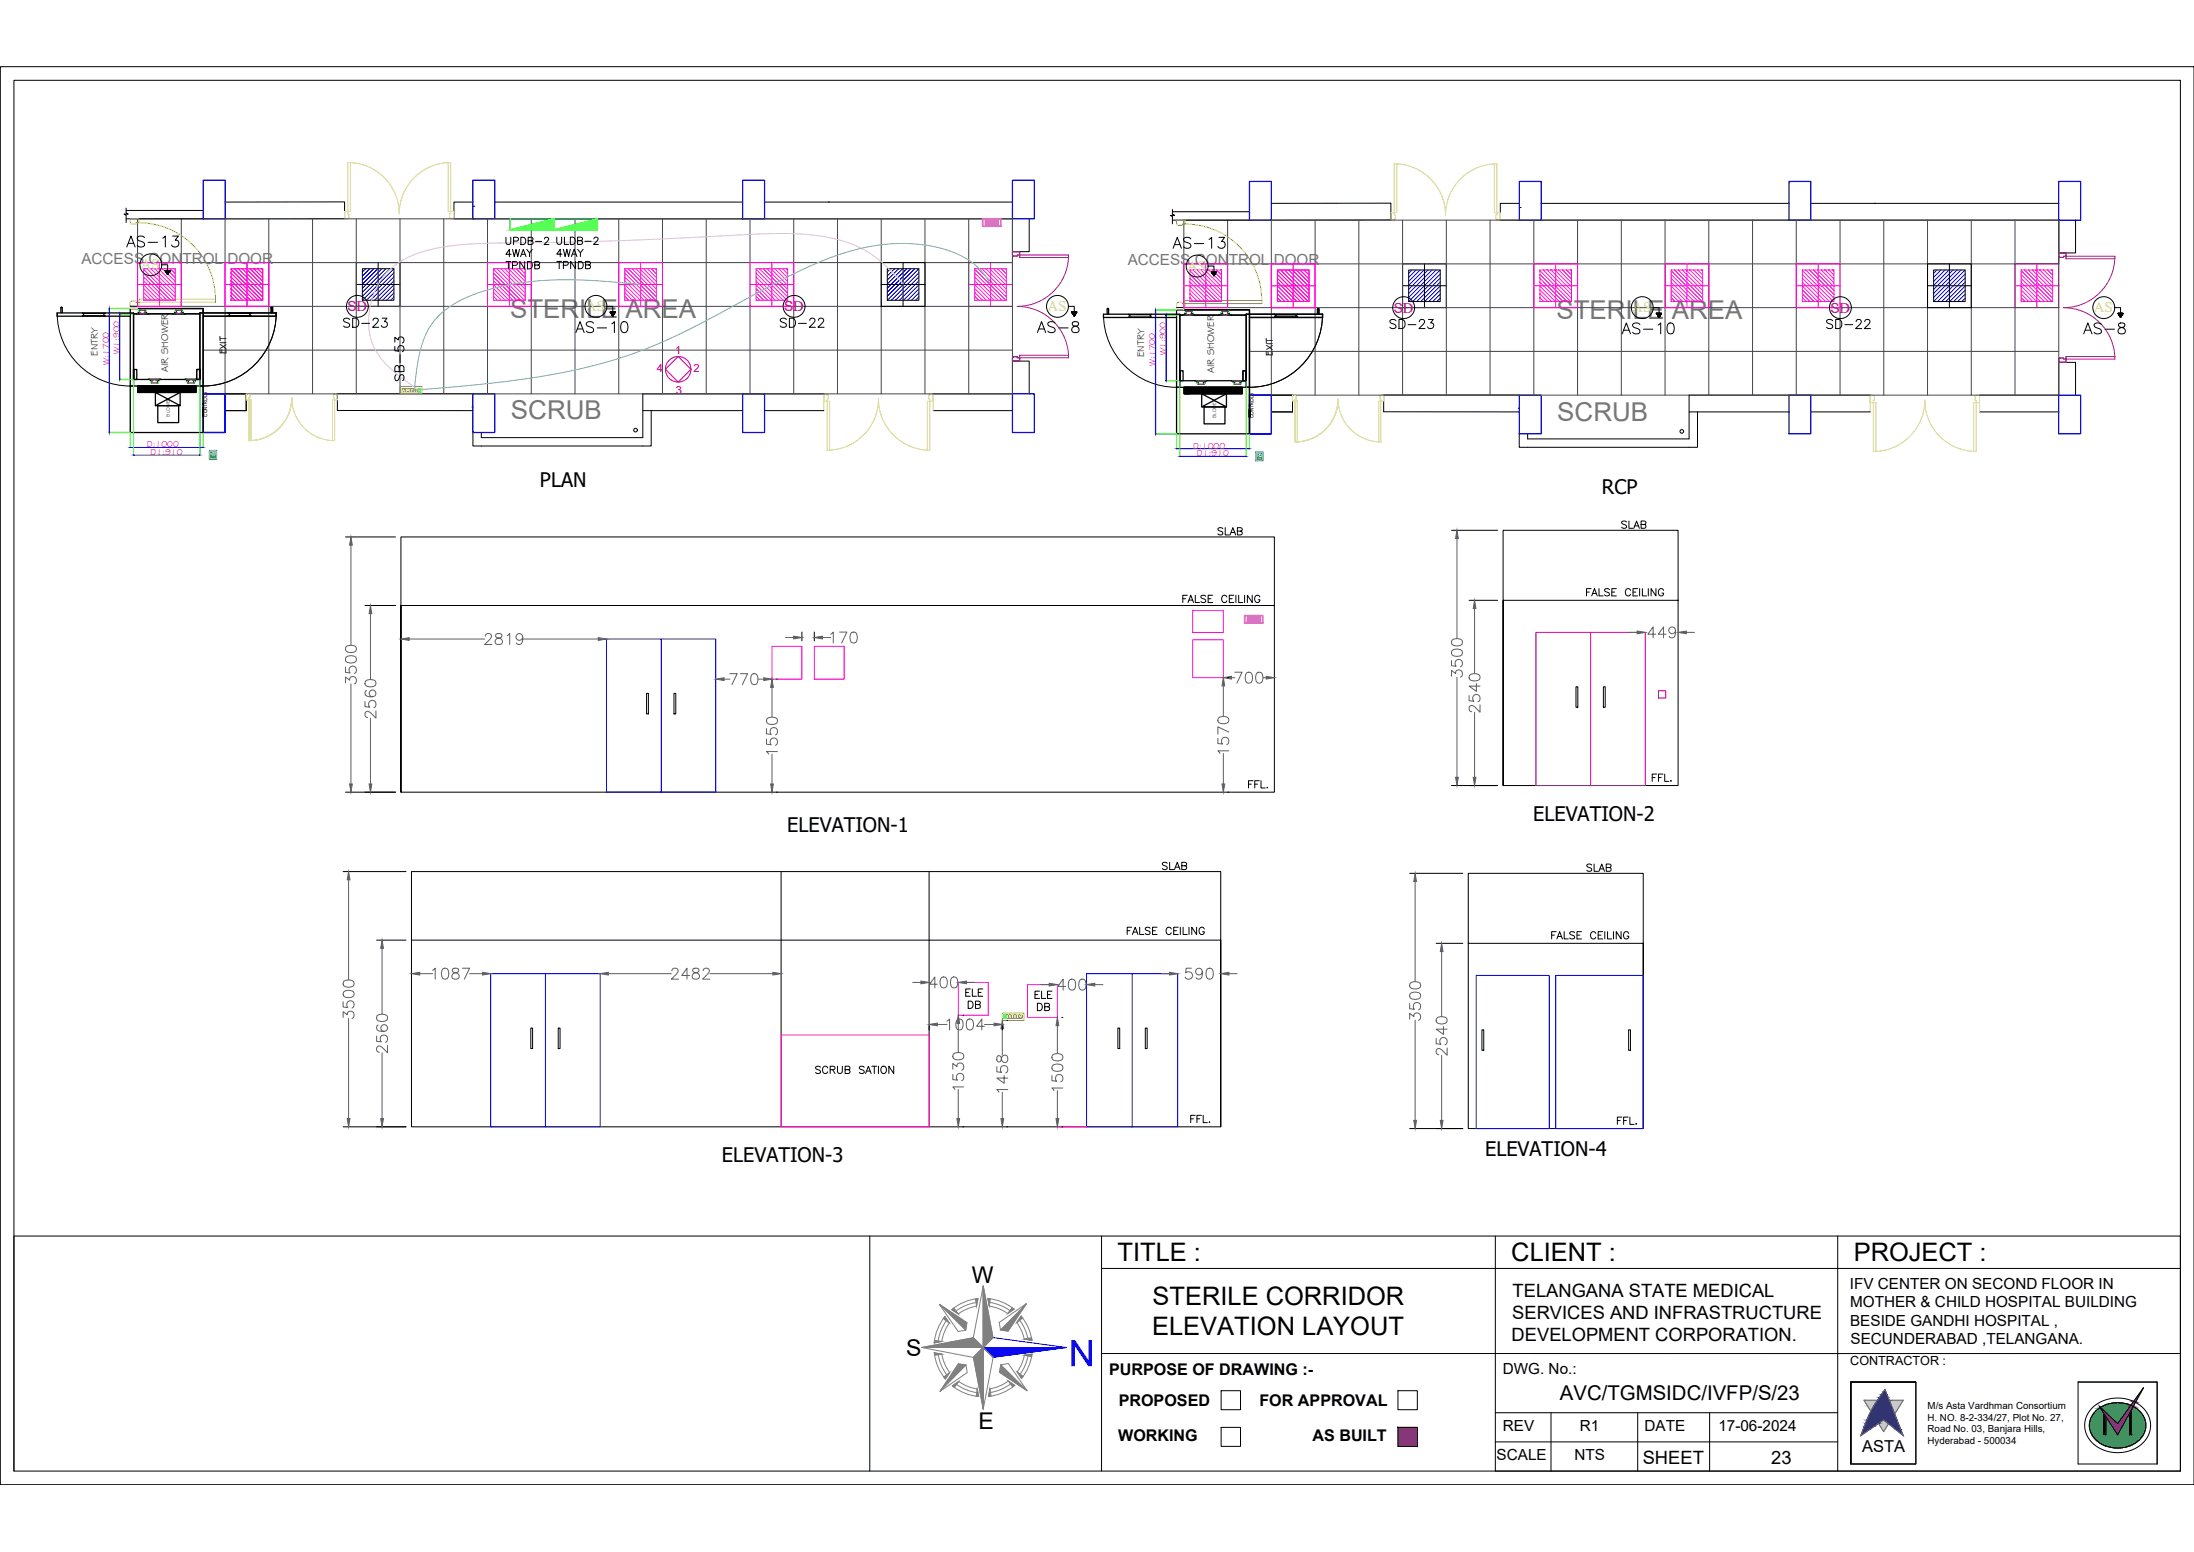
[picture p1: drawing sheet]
<svg xmlns="http://www.w3.org/2000/svg" width="594mm" height="420mm" viewBox="0 0 594 420" stroke-linecap="round" stroke-linejoin="round" font-family="sans-serif">
<defs><g id="words">
<text font-size="9.9" fill="#00f" x="296.4" y="362.7" transform="rotate(180 296.4 362.7)">N</text>
<g font-size="7" fill="#767676">
<text x="138.1" y="86.1">STERILE AREA</text>
<text x="421.4" y="86.4">STERILE AREA</text>
<text x="138.4" y="113.5">SCRUB</text>
<text x="421.7" y="113.8">SCRUB</text>
</g>
<g font-size="6.9">
<text x="302.6" y="341.5">TITLE :</text>
<text x="409.2" y="341.5">CLIENT :</text>
<text x="501.9" y="341.5">PROJECT :</text>
<text x="312.1" y="353.2">STERILE CORRIDOR</text>
<text x="312" y="361.5">ELEVATION LAYOUT</text>
</g>
<g font-size="6.6">
<text x="154.9" y="91">AS-10</text>
<text x="280.1" y="91">AS-8</text>
<text x="438.5" y="91.4">AS-10</text>
<text x="563.4" y="91.4">AS-8</text>
</g>
<g font-size="6.2">
<text x="33.5" y="67.7">AS-13</text>
<text x="316.8" y="68.1">AS-13</text>
<text x="263.2" y="347.4">W</text>
<text x="245.4" y="367.1">S</text>
<text x="264.9" y="386.8">E</text>
</g>
<g font-size="5.7">
<text x="92.1" y="89.6">SD-23</text>
<text x="210.3" y="89.6">SD-22</text>
<text x="375.4" y="90">SD-23</text>
<text x="493.5" y="90">SD-22</text>
<text x="110.8" y="104.1" transform="rotate(-90 110.8 104.1)">SB-53</text>
</g>
<text font-size="5.5" x="422.4" y="379">AVC/TGMSIDC/IVFP/S/23</text>
<g font-size="5.4">
<text x="146.2" y="131.8">PLAN</text>
<text x="433.8" y="133.8">RCP</text>
<text x="213.2" y="225.1">ELEVATION-1</text>
<text x="415.1" y="222.3">ELEVATION-2</text>
<text x="195.5" y="314.5">ELEVATION-3</text>
<text x="402.1" y="312.9">ELEVATION-4</text>
</g>
<g font-size="5.3">
<text x="438.1" y="143.9">SLAB</text>
<text x="328.8" y="145.7">SLAB</text>
<text x="314" y="236.4">SLAB</text>
</g>
<g font-size="5">
<text x="409.6" y="351.1">TELANGANA STATE MEDICAL</text>
<text x="409.5" y="357.1">SERVICES AND INFRASTRUCTURE</text>
<text x="409.3" y="363.1">DEVELOPMENT CORPORATION.</text>
<text x="444.8" y="396.4">SHEET</text>
<text x="479.6" y="396.4">23</text>
</g>
<g font-size="4.9">
<text x="337.3" y="214.1">FFL.</text>
<text x="446.6" y="212.4">FFL.</text>
<text x="428.6" y="236.7">SLAB</text>
<text x="220.1" y="291.4">SCRUB SATION</text>
<text x="437.1" y="305.2">FFL.</text>
</g>
<text font-size="4.5" x="504.3" y="393.2">ASTA</text>
<g font-size="4.4">
<text x="300.3" y="372.1">PURPOSE OF DRAWING :-</text>
<text x="302.9" y="380.6">PROPOSED</text>
<text x="341" y="380.6">FOR APPROVAL</text>
<text x="302.8" y="390.2">WORKING</text>
<text x="355.4" y="390.2">AS BUILT</text>
</g>
<g font-size="4.1" fill="#767676">
<text x="22" y="71.5">ACCESS CONTROL DOOR</text>
<text x="305.3" y="71.9">ACCESS CONTROL DOOR</text>
</g>
<g font-size="4.1">
<text x="500.9" y="348.9">IFV CENTER ON SECOND FLOOR IN</text>
<text x="501" y="353.9">MOTHER &amp; CHILD HOSPITAL BUILDING</text>
<text x="501" y="358.9">BESIDE GANDHI HOSPITAL ,</text>
<text x="501.1" y="363.9">SECUNDERABAD ,TELANGANA.</text>
<text x="406.9" y="371.9">DWG. No.:</text>
<text x="407" y="387.5">REV</text>
<text x="427.8" y="387.5">R1</text>
<text x="445.3" y="387.5">DATE</text>
<text x="465.3" y="387.5">17-06-2024</text>
<text x="405.2" y="395.4">SCALE</text>
<text x="426.3" y="395.4">NTS</text>
</g>
<g font-size="4" fill="#dddd6e">
<text x="38.1" y="72.9">AS</text>
<text x="321.5" y="73.3">AS</text>
<text x="158.7" y="84.2">AS</text>
<text x="283.6" y="84.2">AS</text>
<text x="442" y="84.5">AS</text>
<text x="566.9" y="84.5">AS</text>
</g>
<g font-size="4" fill="#f00">
<text x="96.6" y="84.3">D</text>
<text x="379.9" y="84.6">D</text>
</g>
<g font-size="3.7" fill="#f00">
<text x="94.1" y="84.3">S</text>
<text x="212.3" y="84.3">SD</text>
<text x="377.4" y="84.6">S</text>
<text x="495.6" y="84.6">SD</text>
</g>
<text font-size="3.4" x="501" y="369.4">CONTRACTOR :</text>
<g font-size="3" fill="#f00">
<text x="182.8" y="95.8">1</text>
<text x="177.9" y="100.8">4</text>
<text x="187.8" y="100.8">2</text>
<text x="183" y="106.6">3</text>
</g>
<g font-size="2.7">
<text x="61.3" y="95.9" transform="rotate(-90 61.3 95.9)">EXIT</text>
<text x="26.5" y="96.3" transform="rotate(-90 26.5 96.3)">ENTRY</text>
<text x="45.5" y="100.8" transform="rotate(-90 45.5 100.8)">AIR SHOWER</text>
<text x="309.8" y="96.7" transform="rotate(-90 309.8 96.7)">ENTRY</text>
<text x="328.8" y="101.1" transform="rotate(-90 328.8 101.1)">AIR SHOWER</text>
<text x="344.6" y="96.3" transform="rotate(-90 344.6 96.3)">EXIT</text>
</g>
<g font-size="2.6">
<text x="521.9" y="381.4">M/s Asta Vardhman Consortium</text>
<text x="521.9" y="384.6">H. NO. 8-2-334/27, Plot No. 27,</text>
<text x="521.9" y="387.7">Road No. 03, Banjara Hills,</text>
<text x="521.9" y="390.9">Hyderabad - 500034</text>
</g>
<g font-size="2.4" fill="#f00">
<text x="32.4" y="95.8" transform="rotate(-90 32.4 95.8)">W1:900</text>
<text x="29.5" y="98.8" transform="rotate(-90 29.5 98.8)">W:1700</text>
<text x="312.8" y="99.1" transform="rotate(-90 312.8 99.1)">W:1700</text>
<text x="315.7" y="96.2" transform="rotate(-90 315.7 96.2)">W1:900</text>
<text x="39.8" y="121.1">D:1000</text>
<text x="40.8" y="123.1">D1:910</text>
<text x="323.1" y="121.4">D:1000</text>
<text x="324.1" y="123.5">D1:910</text>
</g>
<g font-size="1.4">
<text x="46" y="112.8" transform="rotate(-90 46 112.8)">BLOWER</text>
<text x="56.1" y="112.8" transform="rotate(-90 56.1 112.8)">CONTROLS</text>
<text x="329.3" y="113.1" transform="rotate(-90 329.3 113.1)">BLOWER</text>
<text x="339.4" y="113.2" transform="rotate(-90 339.4 113.2)">CONTROLS</text>
</g>
</g></defs>
<!-- layer: 0 -->
<g fill="none" stroke="#000" stroke-width=".27">
<path d="M.1 18.1h594v383.8h-594zM3.8 21.7h586.6v376.6h-586.6zM34.2 56.3v1.3l.5 .4h-1.1l.6 .3v2M317.5 56.7v1.3l.5 .3h-1.1l.6 .4v1.9M175.1 187.7h.5v5.6h-.5zM182.5 187.7h.5v5.6h-.5zM426.7 185.9h.5v5.6h-.5zM434.2 185.9h.4v5.6h-.4zM143.7 278.3h.5v5.6h-.5zM151.2 278.3h.4v5.6h-.4zM302.7 278.3h.5v5.6h-.5zM310.1 278.3h.5v5.6h-.5z"/>
<path d="M401.3 278.8h.5v5.5h-.5zM441 278.8h.5v5.5h-.5zM404.9 334.6v63.7h185.5M590.4 334.6h-586.6v63.7M518.7 374.1h-17.5v22.2h17.5M562.7 374.1h21.4v22.2M501.2 396.2v-22.1h17.6v22.1"/>
</g>
<!-- layer: HATCH -->
<path d="M590.4 334.6v63.7" fill="none" stroke="#000" stroke-width=".27"/>
<!-- layer: TITLE -->
<g fill="none" stroke="#808080" stroke-width=".27">
<path d="M254.4 353.1l7.4 5-.3 2-2.1 .4zM255.8 356.4l1.2 1.8a11.3 11.3 0 0 0-2 5l-2 .4a13.3 13.3 0 0 1 2.8-7.2zM256.2 357.6a12.3 12.3 0 0 0-2.2 5.4M257.7 354.5l1.8 1.2a11.4 11.4 0 0 1 4.9-2.1l.4-2.1a13.3 13.3 0 0 0-7.1 3M264.3 352.6a12.3 12.3 0 0 0-5.4 2.3M266.2 348.1v16.7v-16.7M268 352.6a12.3 12.3 0 0 1 5.5 2.2M270.6 358l7.3-5.1-4.9 7.5-2.1-.4zM274.6 354.4l-1.7 1.2a11.5 11.5 0 0 0-5-2l-.4-2.1a13.3 13.3 0 0 1 7.1 2.9M276.1 357.4a12.3 12.3 0 0 1 2.3 5.3M276.5 356.3a13.3 13.3 0 0 1 2.9 6.5l-2.1-.2-.6-2.1-1.4-2.5zM249.6 364.8h16.6l-2.6 2.7 2.6-2.7z"/>
<path d="M253 366.2l2 .4a11.3 11.3 0 0 0 2.1 5l-1.1 1.7a13.3 13.3 0 0 1-3-7.1zM254.1 366.8a12.3 12.3 0 0 0 2.2 5.4M257.9 375.2l1.7-1.2a11.3 11.3 0 0 0 5 2l.4 2.1a13.3 13.3 0 0 1-7.1-2.9zM259 374.8a12.3 12.3 0 0 0 5.5 2.2M259.5 369.2l2.1 .3 .3 2.1-7.4 5.1zM263.5 362.2l2.7 2.6-2.7-2.6M263.5 362.2l-13.9 2.6 14 2.7 2.6 14 2.7-14.1M268 376a11.3 11.3 0 0 0 5-2.1l1.8 1.2a13.3 13.3 0 0 1-7.1 3zM268.9 362.1l-2.7-14-2.7 14.1M268.9 362.1l-2.7 2.7v16.7v-16.7l2.7 2.6-2.7-2.6zM271 369.5l2-.4 5.1 7.4-7.4-5zM273.6 374.7a12.3 12.3 0 0 1-5.4 2.3"/>
<path d="M277.4 366.9l2-.3a13.4 13.4 0 0 1-2.8 6.6l-1.2-1.8 1.1-1.8zM278.4 366.8a12.3 12.3 0 0 1-2.2 5.2"/>
</g>
<g fill="#808080" stroke="#808080" stroke-width=".27">
<path d="M266.2 348.1l2.7 14-2.7 2.7z"/>
<path d="M266.2 364.8v16.7l-2.6-14z"/>
<path d="M273 373.9l1.8 1.2-.6 .4z"/>
<path d="M271 369.5l7.1 7-7.4-5z"/>
<path d="M275.4 371.4l1.6 1.2-.4 .6z"/>
<path d="M268 376l.4 2-.7 .1z"/>
<path d="M264.6 376l.4 2.1-.7-.1z"/>
<path d="M255.5 372.8l1.6-1.2-1.1 1.7z"/>
<path d="M257.9 375.2l1.7-1.2-1.2 1.6z"/>
<path d="M259.5 369.2l2.1 .3-7.1 7.2z"/>
<path d="M249.6 364.8l13.9-2.6 2.7 2.6z"/>
<path d="M253 366.2l2 .4-1.9 .3z"/>
<path d="M253 362.9l2 .3-2 .4z"/>
<path d="M277.9 352.9l-4.9 7.5-2.1-.4z"/>
<path d="M274 354l.6 .4-1.7 1.2z"/>
<path d="M276.5 356.3l.4 .5-1.6 1.2z"/>
<path d="M267.5 351.5l.7 .1-.3 2z"/>
<path d="M254.4 353.1l7.4 5-.3 2z"/>
<path d="M264.1 351.6l.7-.1-.4 2.1z"/>
<path d="M255.9 356.4l1.1 1.8-1.6-1.2z"/>
<path d="M257.7 354.5l.6-.4 1.2 1.6z"/>
<path d="M277.3 362.6l2-.5 .1 .7z"/>
<path d="M277.4 366.9l2-.3-.1 .7z"/>
</g>
<path d="M268.9 362.1l19.9 2.7-19.9 2.6" fill="none" stroke="#00f" stroke-width=".27"/>
<path d="M266.2 364.8h22.6l-19.9 2.6z" fill="#00f" stroke="#00f" stroke-width=".27"/>
<!-- layer: MEP_HVAC_TEXT -->
<path d="M298.3 334.6v63.7M497.6 334.6v63.7M298.3 343.4h292.1M298.3 366.4h106.6M404.8 366.4h185.6M404.9 382.5h92.7M404.9 390.4h92.7M420 382.5v15.8M443.4 382.5v15.8M462.9 382.5v15.8" fill="none" stroke="#000" stroke-width=".27"/>
<!-- layer: 0.0 -->
<path d="M330.6 376.5h5.3v5.1h-5.3zM378.5 376.5h5.3v5.1h-5.3zM501.2 374.1v22.2h17.6l-.1-22.2h-17.5v22.2M562.7 374.1h21.4v22.2h-21.4zM330.6 386.4h5.3v5.2h-5.3zM378.5 386.4h5.3v5.2h-5.3zM566.5 381.2l2.4-1.7 2.8-.9h3.2l3 .9 2.3 1.6 1.6 2.2 .4 1.3 .1 1.3-.1 1.3-.4 1.3-.9 1.4-1.1 1.2-1.5 1-1.8 .7-2 .4-1.7 .1-1.9-.3-1.8-.6-1.4-.8-1.4-1.2-1-1.4-.6-1.6-.2-1.7 .2-1.5 .7-1.6zM567.6 381.9a8.7 8.7 0 0 1 12.7 1.4 5.5 5.5 0 0 1-2.7 7.7 8.6 8.6 0 0 1-11.1-2.5 5.2 5.2 0 0 1 1.1-6.6zM568.5 380.7l4.9 4.7 7-9.7-7 12.7zM569.6 382.5v5.9h.6v-4.9M577.2 381.5v6.9h-.6v-5.8" fill="none" stroke="#000" stroke-width=".27"/>
<!-- layer: MEP_HVAC_TEXT -->
<path d="M378.5 386.4l5.3 5.2v-5.2zM378.5 386.4l5.3 5.2h-5.3z" fill="#f00" stroke="#f00" stroke-width=".27"/>
<!-- layer: 0.0 -->
<g fill="#000" stroke="#000" stroke-width=".27">
<path d="M569.6 382.5l.1 .1zM577.2 381.5v1h-.5z"/>
<path d="M569.6 382.6l.6 .9zM569.6 382.6l.6 .9h-.6z"/>
<path d="M569.6 383.5l.6 4.9v-4.9zM569.6 383.5l.6 4.9h-.6z"/>
<path d="M576.7 382.5l.5 .1v-.1zM576.7 382.5l.5 .1h-.6z"/>
<path d="M576.6 382.6l.6 5.8v-5.8zM576.6 382.6l.6 5.8h-.6z"/>
</g>
<g fill="#139b48" stroke="#139b48" stroke-width=".27">
<path d="M573.2 379.8h.4z"/>
<path d="M577.6 380.8h.2z"/>
<path d="M573 392h.8z"/>
<path d="M573.2 379.8h.6zM572.9 379.8h.9z"/>
<path d="M572.9 379.8h1.1zM572.8 379.8h1.2z"/>
<path d="M572.8 379.8h1.4zM572.6 379.8h1.6z"/>
<path d="M572.6 379.8h1.7zM572.5 379.8h1.8z"/>
<path d="M572.5 379.8h2zM572.2 379.8h2.3z"/>
<path d="M572.2 379.8h2.5zM572.1 379.8h2.6z"/>
<path d="M572.1 379.8l2.8 .1zM571.9 379.9h3z"/>
<path d="M571.9 379.9h3.1zM571.8 379.9h3.2z"/>
<path d="M571.8 379.9h3.4zM571.6 379.9h3.6z"/>
<path d="M571.6 379.9l3.8 .1zM571.5 380h3.9z"/>
<path d="M571.5 380h4.1zM571.2 380h4.4z"/>
<path d="M571.2 380h4.5zM571.1 380h4.6z"/>
<path d="M571.1 380l4.8 .1zM570.9 380.1h5z"/>
<path d="M570.9 380.1h5.1zM570.8 380.1h5.2z"/>
<path d="M570.8 380.1l5.4 .1zM570.6 380.2h5.6z"/>
<path d="M570.6 380.2h5.7zM570.5 380.2h5.8z"/>
<path d="M570.5 380.2l6 .1zM570.2 380.3h6.3z"/>
<path d="M570.2 380.3h6.5zM570.1 380.3h6.6z"/>
<path d="M570.1 380.3l6.8 .1zM569.9 380.4h7z"/>
<path d="M569.9 380.4l7.1 .1zM569.8 380.5h7.2z"/>
<path d="M569.8 380.5h7.2zM569.6 380.5h7.3z"/>
<path d="M569.6 380.5l7.2 .2 .1-.2zM569.3 380.7l.3-.2 7.2 .2z"/>
<path d="M569.3 380.7l7.4 .1 .1-.1zM569 380.8l.3-.1 7.4 .1z"/>
<path d="M577.6 380.8l.3 .1zM577.6 380.8l.3 .1z"/>
<path d="M569 380.8l7.6 .2 .1-.2zM568.8 381l.2-.2 7.6 .2z"/>
<path d="M577.5 380.9l.7 .2zM577.5 380.9l.7 .2h-.8z"/>
<path d="M568.6 381.1l.2 .1zM568.4 381.2l.2-.1 .2 .1z"/>
<path d="M577.4 381.1l1 .2zM577.4 381.1l1 .2h-1.1z"/>
<path d="M568.4 381.2l.5 .2-.1-.2zM568.1 381.4l.3-.2 .5 .2z"/>
<path d="M577.3 381.3l1.4 .2-.3-.2zM577.3 381.3l1.4 .2h-1.5z"/>
<path d="M577.2 381.5h1.5zM577.2 381.5h1.5z"/>
<path d="M568.1 381.4l.9 .2-.1-.2zM567.9 381.6l.2-.2 .9 .2z"/>
<path d="M577.2 381.5l1.7 .2-.2-.2zM577.2 381.5l1.7 .2h-1.7z"/>
<path d="M567.9 381.6l1.3 .2-.2-.2zM567.7 381.8l.2-.2 1.3 .2z"/>
<path d="M577.2 381.7l2 .2-.3-.2zM577.2 381.7l2 .2h-2z"/>
<path d="M567.7 381.8l1.6 .2-.1-.2zM567.4 382l.3-.2 1.6 .2z"/>
<path d="M577.2 381.9l2.2 .2-.2-.2zM577.2 381.9l2.2 .2h-2.2z"/>
<path d="M567.4 382l2 .3-.1-.3zM567.4 382l2 .3h-2.2z"/>
<path d="M577.2 382.1l2.4 .2-.2-.2zM577.2 382.1l2.4 .2h-2.4z"/>
<path d="M567.2 382.3l2.4 .2-.2-.2zM567.2 382.3l2.4 .2h-2.6z"/>
<path d="M567 382.5h2.6zM567 382.5h2.6z"/>
<path d="M577.2 382.3l2.6 .2-.2-.2zM577.2 382.3l2.6 .2h-2.6z"/>
<path d="M567 382.5l2.6 .2v-.2zM567 382.5l2.6 .2h-2.8z"/>
<path d="M577.2 382.5l2.8 .3-.2-.3zM577.2 382.5l2.8 .3h-2.8z"/>
<path d="M566.8 382.7l2.8 .3v-.3zM566.8 382.7l2.8 .3h-2.9z"/>
<path d="M577.2 382.8l3 .2-.2-.2zM577.2 382.8l3 .2h-3z"/>
<path d="M566.7 383l2.9 .2v-.2zM566.7 383l2.9 .2h-3.1z"/>
<path d="M577.2 383l3.1 .3-.1-.3zM577.2 383l3.1 .3h-3.1z"/>
<path d="M566.5 383.2l3.1 .3v-.3zM566.5 383.2l3.1 .3h-3.2z"/>
<path d="M577.2 383.3l3.3 .2-.2-.2zM577.2 383.3l3.3 .2h-3.3z"/>
<path d="M566.4 383.5l3.2 .2v-.2zM566.4 383.5l3.2 .2h-3.4z"/>
<path d="M577.2 383.5l3.4 .3-.1-.3zM577.2 383.5l3.4 .3h-3.4z"/>
<path d="M566.2 383.7l3.4 .3v-.3zM566.2 383.7l3.4 .3h-3.5z"/>
<path d="M577.2 383.8l3.5 .3-.1-.3zM577.2 383.8l3.5 .3h-3.5z"/>
<path d="M566.1 384l3.5 .3v-.3zM566.1 384l3.5 .3h-3.6z"/>
<path d="M577.2 384.1l3.6 .2-.1-.2zM577.2 384.1l3.6 .2h-3.6z"/>
<path d="M566 384.3l3.6 .2v-.2zM566 384.3l3.6 .2h-3.7z"/>
<path d="M577.2 384.3l3.7 .3-.1-.3zM577.2 384.3l3.7 .3h-3.7z"/>
<path d="M565.9 384.5l3.7 .3v-.3zM565.9 384.5l3.7 .3h-3.7z"/>
<path d="M577.2 384.6l3.7 .3v-.3zM577.2 384.6l3.7 .3h-3.7z"/>
<path d="M565.9 384.8l3.7 .3v-.3zM565.9 384.8l3.7 .3h-3.8z"/>
<path d="M577.2 384.9l3.8 .2-.1-.2zM577.2 384.9l3.8 .2h-3.8z"/>
<path d="M565.8 385.1l3.8 .3v-.3zM565.8 385.1l3.8 .3h-3.8z"/>
<path d="M577.2 385.1l3.8 .3v-.3zM577.2 385.1l3.8 .3h-3.8z"/>
<path d="M568.8 381l4.6 4.4 3.2-4.4zM568.8 381l4.6 4.4z"/>
<path d="M565.8 385.4l3.8 .3v-.3zM565.8 385.4l3.8 .3h-3.8z"/>
<path d="M577.2 385.4l3.8 .3v-.3zM577.2 385.4l3.8 .3h-3.8z"/>
<path d="M565.8 385.7l3.8 .2v-.2zM565.8 385.7l3.8 .2h-3.9z"/>
<path d="M577.2 385.7l3.9 .3-.1-.3zM577.2 385.7l3.9 .3h-3.9z"/>
<path d="M565.7 385.9l3.9 .3v-.3zM565.7 385.9l3.9 .3h-3.8z"/>
<path d="M577.2 386l3.8 .3 .1-.3zM577.2 386l3.8 .3h-3.8z"/>
<path d="M565.8 386.2l3.8 .3v-.3zM565.8 386.2l3.8 .3h-3.8z"/>
<path d="M577.2 386.3l3.8 .2v-.2zM577.2 386.3l3.8 .2h-3.8z"/>
<path d="M565.8 386.5l3.8 .3v-.3zM565.8 386.5l3.8 .3h-3.8z"/>
<path d="M577.2 386.5l3.8 .3v-.3zM577.2 386.5l3.8 .3h-3.8z"/>
<path d="M565.8 386.8l3.8 .3v-.3zM565.8 386.8l3.8 .3h-3.7z"/>
<path d="M577.2 386.8l3.7 .3 .1-.3zM577.2 386.8l3.7 .3h-3.7z"/>
<path d="M565.9 387.1l3.7 .2v-.2zM565.9 387.1l3.7 .2h-3.6z"/>
<path d="M577.2 387.1l3.6 .3 .1-.3zM577.2 387.1l3.6 .3h-3.6z"/>
<path d="M566 387.3l3.6 .3v-.3zM566 387.3l3.6 .3h-3.5z"/>
<path d="M577.2 387.4l3.5 .2 .1-.2zM577.2 387.4l3.5 .2h-3.5z"/>
<path d="M566.1 387.6l3.5 .3v-.3zM566.1 387.6l3.5 .3h-3.4z"/>
<path d="M577.2 387.6l3.4 .3 .1-.3zM577.2 387.6l3.4 .3h-3.4z"/>
<path d="M566.2 387.9l3.4 .2v-.2zM566.2 387.9l3.4 .2h-3.3z"/>
<path d="M577.2 387.9l3.3 .3 .1-.3zM577.2 387.9l3.3 .3h-3.3z"/>
<path d="M576.5 382.7l.1 5.7zM576.5 382.7l.1 5.7h-3.2z"/>
<path d="M570.2 383.5l3.2 4.9zM570.2 383.5l3.2 4.9h-3.2z"/>
<path d="M566.3 388.1l3.3 .3v-.3zM566.3 388.1l3.3 .3h-3.2z"/>
<path d="M577.2 388.2l3.2 .2 .1-.2zM577.2 388.2l3.2 .2h-3.2z"/>
<path d="M573.4 388.4h3.2zM573.4 388.4h3.2z"/>
<path d="M570.2 388.4h3.2zM570.2 388.4h3.2z"/>
<path d="M566.4 388.4h3.2zM566.4 388.4h3.2z"/>
<path d="M566.4 388.4h14zM566.4 388.4h14z"/>
<path d="M566.4 388.4l13.8 .2 .2-.2zM566.4 388.4l13.8 .2h-13.6z"/>
<path d="M566.6 388.6h13.6zM566.6 388.6l13.6 .1z"/>
<path d="M566.6 388.7l13.5 .2 .1-.2zM566.6 388.7l13.5 .2h-13.4z"/>
<path d="M566.7 388.9h13.4zM566.7 388.9h13.3z"/>
<path d="M566.8 388.9l13.1 .2 .1-.2zM566.8 388.9l13.1 .2h-13z"/>
<path d="M566.9 389.1h13zM566.9 389.1l13 .1z"/>
<path d="M566.9 389.2l12.8 .2 .2-.2zM566.9 389.2l12.8 .2h-12.6z"/>
<path d="M567.1 389.4h12.6zM567.1 389.4h12.6z"/>
<path d="M567.1 389.4l12.4 .2 .2-.2zM567.1 389.4l12.4 .2h-12.2z"/>
<path d="M567.3 389.6h12.2zM567.3 389.6h12.2z"/>
<path d="M567.4 389.6l11.9 .2 .2-.2zM567.4 389.6l11.9 .2h-11.8z"/>
<path d="M567.5 389.8h11.8zM567.5 389.8h11.7z"/>
<path d="M567.6 389.8l11.4 .2 .2-.2zM567.6 389.8l11.4 .2h-11.2z"/>
<path d="M567.8 390h11.2zM567.8 390l11.2 .1z"/>
<path d="M567.8 390.1l11 .1 .2-.1zM567.8 390.1l11 .1h-10.8z"/>
<path d="M568 390.2h10.8zM568 390.2h10.8z"/>
<path d="M568.1 390.2l10.4 .2 .3-.2zM568.1 390.2l10.4 .2h-10.2z"/>
<path d="M568.3 390.4h10.2zM568.3 390.4h10.2z"/>
<path d="M568.3 390.4l10 .2 .2-.2zM568.3 390.4l10 .2h-9.8z"/>
<path d="M568.5 390.6h9.8zM568.5 390.6h9.7z"/>
<path d="M568.6 390.6l9.4 .2 .2-.2zM568.6 390.6l9.4 .2h-9.2z"/>
<path d="M568.8 390.8h9.2zM568.8 390.8h9.1z"/>
<path d="M568.9 390.8l8.8 .1 .2-.1zM568.9 390.8l8.8 .1z"/>
<path d="M569.1 390.9h8.6zM569.1 390.9l8.6 .1z"/>
<path d="M569.1 391h8.6zM569.1 391l8.3 .1z"/>
<path d="M569.4 391.1h8zM569.4 391.1h8z"/>
<path d="M569.4 391.1h8zM569.4 391.1l7.7 .1z"/>
<path d="M569.7 391.2h7.4zM569.7 391.2h7.4z"/>
<path d="M569.7 391.2h7.4zM569.7 391.2l7.1 .2z"/>
<path d="M570 391.4h6.8zM570 391.4h6.8z"/>
<path d="M570 391.4h6.8zM570 391.4l6.5 .1z"/>
<path d="M570.3 391.5h6.2zM570.3 391.5h6.1z"/>
<path d="M570.4 391.5h6zM570.4 391.5l5.8 .1z"/>
<path d="M570.6 391.6h5.6zM570.6 391.6h5.5z"/>
<path d="M570.7 391.6h5.4zM570.7 391.6l5.1 .1z"/>
<path d="M571 391.7h4.8zM571 391.7h4.8z"/>
<path d="M571 391.7h4.8zM571 391.7l4.5 .1z"/>
<path d="M571.3 391.8h4.2zM571.3 391.8h4.1z"/>
<path d="M571.4 391.8h4zM571.4 391.8h3.8z"/>
<path d="M571.6 391.8h3.6zM571.6 391.8h3.5z"/>
<path d="M571.7 391.8h3.4zM571.7 391.8l3.1 .1z"/>
<path d="M572 391.9h2.8zM572 391.9h2.8z"/>
<path d="M572 391.9h2.8zM572 391.9h2.5z"/>
<path d="M572.3 391.9h2.2zM572.3 391.9h2.1z"/>
<path d="M572.4 391.9h2zM572.4 391.9l1.7 .1z"/>
<path d="M572.7 392h1.4zM572.7 392h1.4z"/>
<path d="M572.7 392h1.4zM572.7 392h1.1z"/>
<path d="M573 392h.7zM573.1 392h.6z"/>
</g>
<g fill="#ed1f24" stroke="#ed1f24" stroke-width=".27">
<path d="M580.4 375.7l-2 3.7h-.7z"/>
<path d="M577.7 379.4h.7z"/>
<path d="M577 380.5l.2 .1z"/>
<path d="M577.2 380.6h.5z"/>
<path d="M568.7 381.1h.1z"/>
<path d="M577.7 379.4l.6 .1zM578 379.5h.3z"/>
<path d="M577.7 379.4l.3 .1zM577.7 379.4l.3 .1h-.4z"/>
<path d="M577.6 379.5l.6 .1zM577.6 379.5l.6 .1h-.6z"/>
<path d="M577.6 379.6l.2 .9 .4-.9zM577.6 379.6l.2 .9h-.8z"/>
<path d="M577 380.5h.8zM577 380.5l.7 .1z"/>
<path d="M577.2 380.6l.5 .1zM577.4 380.7h.3z"/>
<path d="M576.9 380.6l.5 .1zM576.9 380.6l.5 .1z"/>
<path d="M576.8 380.7l.8 .1zM576.8 380.7l.8 .1z"/>
<path d="M576.8 380.8l.6 .3 .2-.3zM576.8 380.8l.6 .3h-.9z"/>
<path d="M576.5 381.1l-1.5 4.3 2.4-4.3zM576.5 381.1l-1.5 4.3h-1.6z"/>
<path d="M568.7 381.1l4.7 4.3zM568.7 381.1l4.7 4.3h-1.9z"/>
<path d="M571.5 385.4l1.9 3zM571.5 385.4h3.5l-1.6 3z"/>
</g>
<!-- layer: 0 -->
<path d="M568.5 380.7l.3 .3z" fill="#ed1f24" stroke="#ed1f24" stroke-width=".27"/>
<g fill="#c7c8ca" stroke="#c7c8ca" stroke-width=".27">
<path d="M506.1 381.2h.9l-.2 .4z"/>
<path d="M511.5 379.1h3.8l-1.8 2.9z"/>
<path d="M508.6 385.3l1.4-.9 1.2 .9z"/>
<path d="M508.6 385.3l2.8 .2z"/>
<path d="M504.7 379.1l3.7 .3 .3-.3zM504.7 379.1l3.7 .3h-3.5z"/>
<path d="M504.9 379.4l3.2 .4 .3-.4zM504.9 379.4l3.2 .4h-2.9z"/>
<path d="M505.2 379.8l2.6 .3 .3-.3zM505.2 379.8l2.6 .3h-2.4z"/>
<path d="M505.4 380.1l2.1 .4 .3-.4zM505.4 380.1l2.1 .4h-1.9z"/>
<path d="M505.6 380.5l1.7 .4 .2-.4zM505.6 380.5l1.7 .4h-1.5z"/>
<path d="M505.8 380.9l1.2 .3 .3-.3zM505.8 380.9l1.2 .3h-.9z"/>
<path d="M506.1 381.2l.2 .4h.5zM506.3 381.6h.5l-.2 .4z"/>
<path d="M511.5 379.1l1.2 2.9h.8zM512.7 382h.8l-.5 .8z"/>
<path d="M508.6 385.3l2.8 .2zM508.7 385.5h2.7l-1.4 2.1z"/>
</g>
<path d="M508.9 379.1h-4.2l1.9 2.9M510.4 376.2l4.9 12.4-5.3-4.2-6.1 4.2 .6-1.6a36.9 36.9 0 0 1 5.9-10.8zM511.5 379.1h3.8l-2.3 3.7M508.6 385.3l1.4 2.3 1.4-2.1" fill="none" stroke="#636466" stroke-width=".27"/>
<g fill="#293189" stroke="#293189" stroke-width=".27">
<path d="M510.4 376.2l.3 .7h-.8z"/>
<path d="M504.5 387h1.8l-2.4 1.6z"/>
<path d="M510 384.4h3.7l1 2.6z"/>
<path d="M509.9 376.9l1.1 .7-.3-.7zM509.9 376.9l1.1 .7h-1.6z"/>
<path d="M509.4 377.6l1.9 .7-.3-.7zM509.4 377.6l1.9 .7h-2.4z"/>
<path d="M508.9 378.3l2.6 .8-.2-.8zM508.9 378.3l2.6 .8h-3.1z"/>
<path d="M508.4 379.1l3.3 .3-.2-.3zM508.4 379.1l3.3 .3h-3.6z"/>
<path d="M508.1 379.4l3.7 .4-.1-.4zM508.1 379.4l3.7 .4h-3.9z"/>
<path d="M507.9 379.8l4.1 .4-.2-.4zM507.9 379.8l4.1 .4h-4.4z"/>
<path d="M507.6 380.2l4.5 .4-.1-.4zM507.6 380.2l4.5 .4h-4.7z"/>
<path d="M507.4 380.6l4.9 .3-.2-.3zM507.4 380.6l4.9 .3h-5.1z"/>
<path d="M507.2 380.9l5.2 .4-.1-.4zM507.2 380.9l5.2 .4h-5.4z"/>
<path d="M507 381.3l5.6 .4-.2-.4zM507 381.3l5.6 .4h-5.8z"/>
<path d="M506.8 381.7l6 .4-.2-.4zM506.8 381.7l6 .4h-6.2z"/>
<path d="M506.6 382.1l6.3 .4-.1-.4zM506.6 382.1l6.3 .4h-6.5z"/>
<path d="M506.4 382.5l6.7 .4-.2-.4zM506.4 382.5l6.7 .4h-6.9z"/>
<path d="M506.2 382.9l7 .4-.1-.4zM506.2 382.9l7 .4h-7.2z"/>
<path d="M506 383.3l7.4 .4-.2-.4zM506 383.3l7.4 .4h-7.6z"/>
<path d="M505.8 383.7l7.7 .4-.1-.4zM505.8 383.7l7.7 .4h-7.9z"/>
<path d="M505.6 384.1l8.1 .3-.2-.3zM505.6 384.1l8.1 .3h-8.2z"/>
<path d="M505.5 384.4h4.5zM505.5 384.4l4.4 .1z"/>
<path d="M505.5 384.5l3.2 .8 1.2-.8zM505.5 384.5l3.2 .8h-3.6z"/>
<path d="M505.1 385.3l2.4 .8 1.2-.8zM505.1 385.3l2.4 .8h-2.7z"/>
<path d="M510 384.4l3.3 2.6h1.4zM513.3 387h1.4l.6 1.6z"/>
<path d="M504.8 386.1l1.5 .9 1.2-.9zM504.8 386.1l1.5 .9h-1.8z"/>
</g>
<!-- layer: MEP_HVAC_DRAIN_PIPE -->
<g fill="none" stroke="#000" stroke-width=".27">
<circle cx="172.1" cy="116.4" r=".49"/>
<circle cx="455.4" cy="116.8" r=".49"/>
</g>
<!-- layer: walls -->
<path d="M223.1 106.7v4.5M252.7 106.6v4.6M506.4 107v4.6M536 107v4.5" fill="none" stroke="#dee26a" stroke-width=".27"/>
<g fill="none" stroke="#000" stroke-width=".27">
<path d="M34.2 59.2h20.8M34.2 57h20.8M60.9 54.7h32.4v4.5h-32.4M128.1 54.7h-5.2v4.5h5.5M128.4 59.2h.1M128.6 55.8h.1M134 54.7h67.1M134 59.2h140.1v8.9h4.6v-8.9M201.1 59.2h.1M207 54.7h67.1M224.5 54.7h.1M317.5 59.6h20.8"/>
<path d="M317.5 57.3h20.8M344.2 55.1l32.4-.1v4.5l-32.4 .1M411.4 55.1h-5.2v4.5h5.5M411.7 59.6h.1M411.9 56.2h.1M417.3 55.1h67.1M417.3 59.6h140.2v8.9h4.5v-8.9M484.4 59.6h.1M490.3 55.1h67.2M507.9 55.1h.1M35.3 82.9h1.9M318.6 83.3h2"/>
<path d="M60.9 106.6h5.8v4.6h-5.8M128.1 110.2h.1M128.1 106.6h-36.8v4.5l36.8 .1M128.3 106.8h.1M130.3 117.1v1.4h43.8M174.1 106.6h49M174.1 111.2h27M207 111.2h16.1M252.7 106.6h21.4v-8.8h4.6v8.8M252.7 111.2h21.4M344.2 107h5.8v4.5h-5.8M411.4 110.5h.1"/>
<path d="M411.4 106.9h-36.7v4.6h36.7M411.6 107.1h.1M413.6 117.4v1.4h43.8M457.4 107h49M457.4 111.5h27M490.3 111.5h16.1M536 107h21.5v-8.9h4.5v8.9M536 111.5h21.5M130.3 120.7h43.8M413.6 121.1h43.8"/>
</g>
<!-- layer: col -->
<g fill="none" stroke="#00f" stroke-width=".35">
<path d="M55 48.8h5.9v10.4h-5.9zM128.1 48.8h5.9v10.4h-5.9zM201.1 48.8h5.9v10.4h-5.9zM274.1 48.8h6v10.4h-6zM338.3 49.1h5.9v10.5h-5.9zM411.4 49.1h5.9v10.5h-5.9zM484.4 49.1h5.9v10.5h-5.9zM557.5 49.1h5.9v10.5h-5.9zM55 106.6h5.9v10.5h-5.9zM128.1 106.6h5.9v10.5h-5.9zM201.1 106.6h5.9v10.5h-5.9zM274.1 106.6h6v10.5h-6z"/>
<path d="M338.3 107h5.9v10.4h-5.9zM411.4 107h5.9v10.4h-5.9zM484.4 107h5.9v10.4h-5.9zM557.5 107h5.9v10.4h-5.9z"/>
</g>
<!-- layer: 0 -->
<g fill="none" stroke="#dee26a" stroke-width=".27">
<path d="M93.3 57.2h.9v.7h.3v1l-.3 .3h-.9zM94.9 44v13.2h-.7v-13.2a13.9 13.9 0 0 1 13.9 13.9 13.9 13.9 0 0 1 13.9-13.9v13.2h-.7v-13.2M122 57.2h.9v2h-.9l-.3-.3v-1h.3zM122.9 57.2v2M376.6 57.6h.9v.7h.3v.9l-.3 .3h-.9zM378.2 44.3v13.3h-.7v-13.3a13.9 13.9 0 0 1 13.9 14 13.9 13.9 0 0 1 13.9-14v13.3h-.7v-13.3M405.3 57.6h.9v1.9h-.9l-.3-.3v-.9h.3zM406.2 57.6v1.9M35.3 81.9v1.6h1.9v-1.6M318.6 82.2v1.7h2v-1.7M66.7 106.6h.7l.2 .3v.8h-.2v.6h-.7zM66.7 106.6v1.7"/>
<path d="M67.6 106.9h.1M68 119.3v-11h-.6v11a11.6 11.6 0 0 0 11.6-11.6 11.6 11.6 0 0 0 11.6 11.6v-11h-.6v11M90.3 106.9h.1M90.5 106.7l.8-.1v1.7h-.7v-.6h-.3zM223.1 106.7h.9l.2 .3v1h-.2v.7h-.9zM223.1 106.7v2M251.8 106.7h.9v2h-.9v-.7h-.3v-1l.3-.3M350 107h.7l.3 .2v.8h-.3v.6h-.7zM350 107v1.6M351.3 119.6v-11h-.6v11a11.6 11.6 0 0 0 11.6-11.6 11.6 11.6 0 0 0 11.6 11.6v-11h-.6v11M373.8 107.1l.8-.1v1.6h-.7v-.6h-.2zM506.4 107v2"/>
<path d="M507.3 107.1l-.9-.1v2h.9v-.7h.3v-1l-.3-.2M534.9 107.1l1.1-.1v2h-.9v-.7h-.3zM223.9 121.9a13.9 13.9 0 0 0 14-13.9 13.9 13.9 0 0 0 13.9 13.9M224 121.9v-13.2h.6v13.2M251.1 121.9v-13.2h.7v13.2M507.3 122.2v-13.2h.7v13.2M534.4 122.2v-13.2h.7v13.2a13.9 13.9 0 0 1-13.9-13.9 13.9 13.9 0 0 1-13.9 13.9"/>
</g>
<g fill="none" stroke="#ed1f24" stroke-width=".27">
<path d="M274.2 69l-.1-.9h2v.9h-.7v.3h-1l-.2-.3M276.1 69v.7h13.2M276.1 69h13.2a13.9 13.9 0 0 1-13.9 14 13.9 13.9 0 0 1 13.9 13.9h-13.2v-.7h13.2M276.1 69v.7M557.5 68.5h1.9v.9h-.7v.3h-.9l-.3-.3zM557.8 69.6v.1M559.4 69.4v.7h13.3M559.4 69.4h13.3a13.9 13.9 0 0 1-14 13.9M559.4 69.4v.7M274.1 97.8h2M274.4 96.6l-.2 .3M274.4 96.6h1v.3h.7v.9h-2l.1-.9"/>
<path d="M274.4 96.6h.1M557.5 98.1h1.9M557.6 97l1.1-.1v.3h.7v.9h-1.9zM557.8 96.9v.1M558.7 83.3a13.9 13.9 0 0 1 14 13.9h-13.3v-.7h13.3"/>
</g>
<!-- layer: AIR SHOWER -->
<g fill="none" stroke="#000" stroke-width=".35">
<path d="M16.5 84.7v-1.4l.2-.2 .2 .2v1.4M22.3 85.6h6.1M22.3 84.7h6.1M22.6 84.8v.7M28.1 84.8v.7M35.3 83.5h19.7v33.6h-19.7zM35.3 85.6h-19.8v-.9h20.7v18h17.9M35.3 83.5h19.7M36.2 85h17.9M36.2 84.7v19.8M37 84.9v.1M37 85h.1"/>
<path d="M37.3 85h-.1M37.6 84.3l-.3 .7M37.6 84.3v.1M37.6 84.3h.1M37.7 84.3v.1M37.7 84.4h.1M39.4 84.4h.1M39.4 84.3v.1M39.4 84.3h.1M39.5 84.3v.1M39.5 84.3l.3 .7M39.9 85h.1"/>
<path d="M40.1 85h.1M40.2 84.9l-.1 .1M46.8 84.9v.1M46.8 85h.1M47.1 85h.1M47.4 84.3l-.3 .7M47.5 84.3l-.1 .1M47.5 84.3h.1M47.6 84.3v.1M47.6 84.4h.1M49.2 84.4h.1M49.3 84.3l-.1 .1"/>
<path d="M49.3 84.3h.1M49.4 84.3v.1M49.4 84.3l.3 .7M49.7 85h.1M50 85h.1M50 84.9v.1M55 85.6h19.8v-.9h-20.7v19.8M61.8 85.6h6.2M61.8 84.7h6.2M62.1 84.8v.7M67.7 84.8v.7M73.4 84.7v-1.4l.2-.2 .2 .2v1.4"/>
<path d="M299.8 85.1v-1.4l.2-.2 .2 .2v1.4M305.6 85.9h6.2M305.6 85.1h6.2M305.9 85.2v.6M311.5 85.2v.6M318.6 83.9h19.7v33.5h-19.7zM318.6 85.9h-19.8v-.8h20.7v18h17.9M318.6 83.9h19.7M319.5 85.3h17.9M319.5 85.1v19.7M320.3 85.3h.1M321 84.7h-.1l-.4 .6"/>
<path d="M322.7 84.7h.1M322.8 84.7h.1M322.8 84.7l.4 .6M323.2 85.3h.1M323.5 85.3h-.1M323.5 85.3h.1M330.1 85.3h.1M330.4 85.3h.1M330.8 84.7l-.4 .6M330.8 84.7h.1M330.9 84.7h.1M332.6 84.7h.1"/>
<path d="M332.7 84.7h.1M332.7 84.7l.3 .6M333 85.3h.1M333.3 85.3h.1M338.3 85.9h19.8v-.8h-20.7v19.7M345.2 85.9h6.1M345.2 85.1h6.1M345.4 85.2v.6M351 85.2v.6M356.7 85.1v-1.4l.2-.2 .2 .2v1.4M35.3 104.5h19.7M36.2 100h.8v2.7h-.8z"/>
<path d="M36.2 100.3v2.1zM37.3 104.5h15.8v1.7h-15.8zM37.4 105.9l1.4-1.4 1.7 1.7M37.4 104.5l1.6 1.7M37.5 104.5l1.7 1.7 1.8-1.7M37.5 104.5l1.3 1.3-.5 .4M37.5 104.5l-.1 .2M37.6 104.5l-.3 .3 1.5 1.4-1.4-1.4M37.7 104.5l-.3 .4M37.8 104.5l-.5 .5 1.3 1.2 .2-.2M38 104.5l-.6 .6M38 104.5l-.7 .7 1.1 1 1.8-1.7"/>
<path d="M38.1 104.5l1.8 1.7 1.7-1.7M38.2 104.5l-.8 .8M38.2 104.5l-.9 .9 .9 .8 1.7-1.7M38.3 104.5l1.8 1.7M38.4 104.5l-1 1M38.5 104.5l-1.2 1.1 .7 .6-.6-.5M38.5 104.5l1.8 1.7M38.6 104.5l.2 .2-1.4 1.4M38.7 104.5l-1.4 1.3 .5 .4 1.7-1.7M38.8 105.6l-.7 .6M38.8 105.1l-1.1 1.1M38.9 104.5l-1.6 1.6 .2 .1 1.3-1.3"/>
<path d="M39 104.5l1.7 1.7 1.8-1.7M39.1 104.5l-1.8 1.7M39.2 104.5l1.7 1.7 1.8-1.7M39.3 104.5l-1.7 1.7-.2-.1M39.4 104.5l1.7 1.7 1.8-1.7M39.6 104.5l1.8 1.7 1.7-1.7M39.7 104.5l-1.8 1.7M39.8 104.5l1.8 1.7M40 104.5l1.8 1.7M40.3 104.5l1.7 1.7M40.3 102.7h.1M40.3 102.7h.2"/>
<path d="M40.4 104.5l-1.8 1.7M40.5 104.5l1.7 1.7 1.8-1.7M40.5 102.7h.1M40.6 102.7l.3 .6M40.6 104.5l-1.8 1.7M40.7 104.5l1.7 1.7 1.8-1.7M40.8 104.5l-1.8 1.7M40.9 103.3h.1M40.9 104.5l1.7 1.7 1.8-1.7M41 103.3h.1M41.1 104.5l1.7 1.7 1.8-1.7M41.2 104.5l-1.8 1.7-1.7-1.7 1.1 1.1"/>
<path d="M41.3 104.5l1.8 1.7M41.4 104.5l-1.7 1.7-1.8-1.7 .9 .9M41.5 104.5l1.8 1.7M41.7 104.5l1.8 1.7M41.9 104.5l-1.8 1.7M42 104.5l1.7 1.7 1.8-1.7M42.1 104.5l-1.8 1.7M42.1 106.2h6.7v3.6h-6.7v-3.6l6.7 3.6M42.2 104.5l1.7 1.7 1.8-1.7M42.3 104.5l-1.8 1.7M42.4 104.5l1.7 1.7 1.8-1.7M42.6 104.5l1.7 1.7 1.8-1.7"/>
<path d="M42.7 103.3h.1M42.7 109.8h5.7v4.6h-5.7zM42.8 104.5l1.7 1.7M42.8 103.3h.1M43 104.5l1.8 1.7M43.2 102.7l-.4 .6M43.2 102.7h.1M43.2 102.7h.2M43.2 104.5l1.8 1.7M43.3 104.5l-1.7 1.7M43.4 102.7h.1M43.4 104.5l1.8 1.7 1.8-1.7"/>
<path d="M43.6 104.5l-1.8 1.7M43.7 104.5l1.7 1.7 1.8-1.7M43.8 104.5l-1.8 1.7M43.9 104.5l1.7 1.7 1.8-1.7M44.1 104.5l1.7 1.7 1.8-1.7M44.3 104.5l1.7 1.7M44.5 104.5l1.8 1.7M44.7 104.5l1.8 1.7M44.8 104.5l-1.7 1.7M44.9 104.5l1.8 1.7 1.7-1.7M45 104.5l-1.7 1.7M45.1 104.5l1.8 1.7 1.8-1.7"/>
<path d="M45.3 104.5l-1.8 1.7M45.4 104.5l1.7 1.7 1.8-1.7M45.6 104.5l1.7 1.7 1.8-1.7M45.8 104.5l1.7 1.7 1.8-1.7M46 104.5l1.7 1.7M46.2 104.5l1.8 1.7M46.3 104.5l-1.7 1.7M46.4 104.5l1.8 1.7M46.5 104.5l-1.7 1.7M46.6 104.5l1.8 1.7 1.8-1.7M46.8 104.5l-1.8 1.7M46.8 104.5l1.8 1.7 1.8-1.7"/>
<path d="M47.1 104.5l1.7 1.7M47.3 104.5l1.7 1.7M47.5 104.5l1.7 1.7M47.7 104.5l1.7 1.7M47.8 104.5l-1.7 1.7M47.9 104.5l1.8 1.7 1.7-1.7M48 104.5l-1.7 1.7M48.1 104.5l1.8 1.7 1.7-1.7M48.2 104.5l-1.7 1.7M48.3 104.5l1.8 1.7 1.8-1.7M48.5 104.5l1.8 1.7 1.8-1.7M48.8 104.5l1.7 1.7"/>
<path d="M48.8 106.2l-6.7 3.6M49 104.5l1.7 1.7M49.2 104.5l1.7 1.7M49.4 104.5l1.7 1.7M49.5 104.5l-1.7 1.7M49.6 104.5l1.8 1.7 1.6-1.7M49.7 104.5l-1.7 1.7M49.8 104.5l1.8 1.7 1.5-1.4-.3-.3M49.9 104.5l-1.7 1.7M50 104.5l1.8 1.7 1.3-1.2-.5-.5M50.1 102.7h.1M50.2 102.7h-.1"/>
<path d="M50.2 102.7h.2M50.2 104.5l1.8 1.7M50.4 102.7h.1M50.4 102.7l.4 .6M50.5 104.5l1.7 1.7M50.6 104.5l-1.8 1.7M50.7 104.5l1.7 1.7M50.8 103.3h.1M50.8 104.5l-1.8 1.7M50.9 104.5l1.7 1.7 .5-.4M50.9 103.3h.1M51 104.5l-1.7 1.7"/>
<path d="M51.1 104.5l1.7 1.7 .3-.1M51.2 104.5l-1.7 1.7M51.3 104.5l1.8 1.7M51.5 104.5l1.6 1.5M51.7 104.5l1.4 1.3M52 104.5l1.1 1.1-.7 .6M52.2 104.5l.9 .9-.9 .8M52.3 104.5l-1.8 1.7M52.4 104.5l.7 .7-1.1 1M52.5 104.5l-1.8 1.7M52.5 103.3h.1M52.7 104.5l-1.7 1.7"/>
<path d="M52.9 104.5l-1.7 1.7M53.2 100h.9v2.7h-.9zM53.3 102.7h-.3l-.4 .6M54 100.3l.1 2.1zM55 110.3l.1 2.3zM55 109.2l.1 .3zM318.6 104.8h19.7M319.5 100.4h.9v2.7h-.9zM319.5 100.6l.1 2.1zM320.6 104.8h15.8v1.8h-15.8zM320.7 104.8l1.6 1.8 1.8-1.8M320.7 106l.6 .6"/>
<path d="M320.7 104.9l1.4 1.5-.2 .2M320.8 104.8l-.1 .2M320.9 104.8l-.3 .3 1.5 1.5-1.4-1.4M321 104.8l1.8 1.8 1.7-1.8M321.1 104.8l-.4 .4M321.1 104.8l-.5 .5 1.3 1.3 1.8-1.8M321.2 104.8l1.8 1.8 1.7-1.8M321.3 104.8l-.7 .7 1.1 1.1M321.4 104.8l1.8 1.8M321.5 104.8l-.8 .8 1 1M321.6 104.8l-1 1 .9 .8M321.6 104.8l1.8 1.8"/>
<path d="M321.7 104.8l.4 .5M321.7 104.8l-1 1M321.8 104.8l-1.2 1.2 .7 .6M321.9 104.8l1.7 1.8M321.9 104.8l.2 .3M321.9 104.8l-1.2 1.3M322 104.8l-1.4 1.4 .5 .4 1.7-1.8M322.1 104.8l1.7 1.8 1.8-1.8M322.1 105.7l-.9 .9M322.1 105.5l-1.1 1.1M322.1 105.3l-1.3 1.3M322.1 104.8l-1.4 1.5"/>
<path d="M322.2 104.8l-1.6 1.6 .3 .2 1.7-1.8M322.3 104.8l1.7 1.8 1.8-1.8M322.4 104.8l-1.7 1.8M322.5 104.8l1.7 1.8 1.8-1.8M322.7 104.8l1.8 1.8 1.7-1.8M322.9 104.8l1.8 1.8M323 104.8l-1.7 1.8M323.1 104.8l1.8 1.8M323.3 104.8l-1.9 1.8M323.4 104.8l1.7 1.8M323.5 104.8l-1.8 1.8M323.6 104.8l1.7 1.8 1.8-1.8"/>
<path d="M323.6 103v.1M323.6 103h.1M323.6 103h.3M323.8 104.8l1.7 1.8 1.8-1.8M323.9 103h.1M323.9 103l.3 .6M323.9 104.8l-1.8 1.8M324 104.8l1.7 1.8 1.8-1.8M324.2 103.7h.1M324.2 104.8l1.7 1.8 1.8-1.8M324.3 104.8l-1.8 1.8-1.7-1.8 1.3 1.4-.4 .4M324.3 103.6h.1"/>
<path d="M324.4 104.8l1.8 1.8M324.6 104.8l1.8 1.8M324.8 104.8l1.8 1.8M325 104.8l-1.8 1.8M325.1 104.8l1.7 1.8 1.8-1.8M325.2 104.8l-1.8 1.8M325.3 104.8l1.7 1.8 1.8-1.8M325.4 104.8l-1.8 1.8M325.4 106.6h6.7v3.6h-6.7v-3.6l6.7 3.6M325.5 104.8l1.7 1.8 1.8-1.8M325.7 104.8l1.7 1.8M325.9 104.8l1.7 1.8"/>
<path d="M326 103.6h.1M326 103.7h.1M326 110.2h5.7v4.5h-5.7zM326.1 104.8l1.8 1.8M326.1 103.7h.1M326.3 104.8l1.8 1.8M326.4 104.8l-1.7 1.8M326.5 103l-.3 .6M326.5 103h.1M326.5 103h.2M326.5 104.8l1.8 1.8 1.8-1.8M326.7 104.8l-1.8 1.8"/>
<path d="M326.7 103h.1M326.8 104.8l1.7 1.8 1.8-1.8M326.8 103v.1M326.9 104.8l-1.8 1.8M327 104.8l1.7 1.8 1.8-1.8M327.2 104.8l1.7 1.8 1.8-1.8M327.4 104.8l1.7 1.8M327.6 104.8l1.8 1.8M327.8 104.8l1.8 1.8M327.9 104.8l-1.7 1.8M328 104.8l1.8 1.8 1.8-1.8M328.1 104.8l-1.7 1.8"/>
<path d="M328.2 104.8l1.8 1.8 1.8-1.8M328.4 104.8l-1.8 1.8M328.5 104.8l1.7 1.8 1.8-1.8M328.7 104.8l1.7 1.8 1.8-1.8M328.9 104.8l1.7 1.8M329.1 104.8l1.7 1.8M329.2 104.8l-1.7 1.8M329.3 104.8l1.8 1.8 1.7-1.8M329.4 104.8l-1.7 1.8M329.5 104.8l1.8 1.8 1.7-1.8M329.6 104.8l-1.7 1.8M329.7 104.8l1.8 1.8 1.8-1.8"/>
<path d="M329.8 104.8l-1.7 1.8M329.9 104.8l1.8 1.8 1.8-1.8M330.2 104.8l1.7 1.8 1.8-1.8M330.4 104.8l1.7 1.8-6.7 3.6M330.6 104.8l1.7 1.8M330.8 104.8l1.7 1.8M330.9 104.8l-1.7 1.8M331 104.8l1.8 1.8 1.7-1.8M331.1 104.8l-1.7 1.8M331.2 104.8l1.8 1.8 1.7-1.8M331.3 104.8l-1.7 1.8M331.4 104.8l1.8 1.8 1.8-1.8"/>
<path d="M331.6 104.8l1.8 1.8 1.8-1.8M331.9 104.8l1.7 1.8M332.1 104.8l1.7 1.8M332.3 104.8l1.7 1.8M332.4 104.8l-1.7 1.8M332.5 104.8l1.7 1.8 1.8-1.8M332.6 104.8l-1.7 1.8M332.7 104.8l1.8 1.8 1.7-1.8M332.9 104.8l1.8 1.8 1.6-1.8M333.1 104.8l1.8 1.8 1.5-1.5-.3-.3M333.4 104.8l1.7 1.8M333.5 103l-.1 .1"/>
<path d="M333.5 103h.1M333.5 103h.2M333.6 104.8l1.7 1.8M333.7 103h.1M333.7 103l.4 .6M333.8 104.8l1.7 1.8M333.9 104.8l-1.8 1.8M334 104.8l1.7 1.8 .7-.6M334.1 103.7h.1M334.1 104.8l-1.7 1.8M334.2 104.8l1.7 1.8 .5-.4M334.2 103.6h.1"/>
<path d="M334.3 104.8l-1.7 1.8M334.4 104.8l1.8 1.8 .2-.2-1.6-1.6M334.6 104.8l1.8 1.8M335.1 104.8l1.3 1.4M335.3 104.8l1.1 1.2M335.4 104.8l-1.8 1.8M335.5 104.8l.9 .9-.9 .9M335.6 104.8l-1.8 1.8M335.7 104.8l.7 .7-1.1 1.1M335.8 104.8l-1.7 1.8M335.9 103.6h.1M335.9 103.7h.1"/>
<path d="M335.9 104.8l.5 .5-1.3 1.3M336 103.7h.1M336.3 103l-.3 .6M336.4 103h-.1M336.4 103h.2M336.6 100.4h.8v2.7h-.8zM336.6 103h.1M336.6 103v.1M337.4 100.6v2.1zM338.3 110.7l.1 2.2zM338.3 109.6l.1 .3z"/>
</g>
<path d="M15.5 84.7a19.8 19.8 0 0 0 19.8 19.8M74.8 84.7a19.8 19.8 0 0 1-19.8 19.8M298.8 85.1a19.8 19.8 0 0 0 19.8 19.7M358.1 85.1a19.8 19.8 0 0 1-19.8 19.7" fill="none" stroke="#000" stroke-width=".27"/>
<!-- layer: ELE-36W LED LIGHT -->
<g fill="none" stroke="#f0f" stroke-width=".27">
<path d="M37.2 71.1h11.9v11.8h-11.9zM37.2 77h11.9M38.9 72.7h8.5v8.6h-8.5zM38.9 79.2l2.1 2.1M38.9 78.1l3.1 3.2M38.9 77.1l4.2 4.2M38.9 76l5.2 5.3M38.9 75l6.3 6.3M38.9 74l7.3 7.3M38.9 72.9l8.4 8.4M39.8 72.7l7.6 7.7M40.8 72.7l6.6 6.7"/>
<path d="M41.9 72.7l5.5 5.6M42.9 72.7l4.5 4.6M43.2 71.1v11.8M44 72.7l3.4 3.5M45 72.7l2.4 2.5M46.1 72.7l1.3 1.4M47.1 72.7l.3 .4M60.9 71.1h11.9v11.8h-11.9zM60.9 77h11.9M62.6 72.7h8.5v8.6h-8.5zM62.6 79.2l2.1 2.1M62.6 78.1l3.1 3.2"/>
<path d="M62.6 77.1l4.2 4.2M62.6 76l5.2 5.3M62.6 75l6.3 6.3M62.6 74l7.3 7.3M62.6 72.9l8.4 8.4M63.5 72.7l7.6 7.7M64.5 72.7l6.6 6.7M65.6 72.7l5.5 5.6M66.6 72.7l4.5 4.6M66.9 71.1v11.8M67.7 72.7l3.4 3.5M68.7 72.7l2.4 2.5"/>
<path d="M69.8 72.7l1.3 1.4M70.8 72.7l.3 .4M132 71.1h11.9v11.8h-11.9zM132 77h11.9M133.7 72.7h8.5v8.6h-8.5zM133.7 79.2l2.1 2.1M133.7 78.1l3.1 3.2M133.7 77.1l4.2 4.2M133.7 76l5.2 5.3M133.7 75l6.2 6.3M133.7 74l7.3 7.3M133.7 72.9l8.3 8.4"/>
<path d="M134.5 72.7l7.7 7.7M135.6 72.7l6.6 6.7M136.6 72.7l5.6 5.6M137.7 72.7l4.5 4.6M137.9 71.1v11.8M138.7 72.7l3.5 3.5M139.8 72.7l2.4 2.5M140.8 72.7l1.4 1.4M141.9 72.7l.3 .4M167.5 71.1h11.9v11.8h-11.9zM167.5 77h11.9M169.2 72.7h8.5v8.6h-8.5z"/>
<path d="M169.2 79.2l2.1 2.1M169.2 78.1l3.1 3.2M169.2 77.1l4.2 4.2M169.2 76l5.2 5.3M169.2 75l6.3 6.3M169.2 74l7.3 7.3M169.2 72.9l8.4 8.4M170.1 72.7l7.6 7.7M171.1 72.7l6.6 6.7M172.2 72.7l5.5 5.6M173.2 72.7l4.5 4.6M173.5 71.1v11.8"/>
<path d="M174.3 72.7l3.4 3.5M175.3 72.7l2.4 2.5M176.4 72.7l1.3 1.4M177.4 72.7l.3 .4M203.1 71.1h11.8v11.8h-11.8zM203.1 77h11.8M204.7 72.7h8.6v8.6h-8.6zM204.7 79.2l2.1 2.1M204.7 78.1l3.2 3.2M204.7 77.1l4.2 4.2M204.7 76l5.3 5.3M204.7 75l6.3 6.3"/>
<path d="M204.7 74l7.4 7.3M204.7 72.9l8.4 8.4M205.6 72.7l7.7 7.7M206.7 72.7l6.6 6.7M207.7 72.7l5.6 5.6M208.8 72.7l4.5 4.6M209 71.1v11.8M209.8 72.7l3.5 3.5M210.8 72.7l2.5 2.5M211.9 72.7l1.4 1.4M212.9 72.7l.4 .4M262.3 71.1h11.8v11.8h-11.8z"/>
<path d="M262.3 77h11.8M264 79.2l2.1 2.1M264 78.1l3.1 3.2M264 77.1l4.1 4.2M264 76l5.2 5.3M264 75l6.2 6.3M264 74l7.3 7.3M264 72.9l8.3 8.4M264 72.7h8.5v8.6h-8.5zM264.8 72.7l7.7 7.7M265.9 72.7l6.6 6.7M266.9 72.7l5.6 5.6"/>
<path d="M268 72.7l4.5 4.6M268.2 71.1v11.8M269 72.7l3.5 3.5M270.1 72.7l2.4 2.5M271.1 72.7l1.4 1.4M272.2 72.7l.3 .4M320.6 71.4h11.8v11.9h-11.8zM320.6 77.4h11.8M322.2 73.1h8.6v8.5h-8.6zM322.2 79.5l2.1 2.1M322.2 78.5l3.2 3.1M322.2 77.4l4.2 4.2"/>
<path d="M322.2 76.4l5.3 5.2M322.2 75.3l6.3 6.3M322.2 74.3l7.3 7.3M322.2 73.3l8.4 8.3M323.1 73.1l7.7 7.6M324.1 73.1l6.7 6.6M325.2 73.1l5.6 5.6M326.2 73.1l4.6 4.5M326.5 71.4v11.9M327.3 73.1l3.5 3.5M328.3 73.1l2.5 2.4M329.4 73.1l1.4 1.4"/>
<path d="M330.4 73.1l.4 .3M344.2 71.4h11.9v11.9h-11.9zM344.2 77.4h11.9M345.9 73.1h8.5v8.5h-8.5zM345.9 79.5l2.1 2.1M345.9 78.5l3.1 3.1M345.9 77.4l4.2 4.2M345.9 76.4l5.2 5.2M345.9 75.3l6.3 6.3M345.9 74.3l7.3 7.3M345.9 73.3l8.4 8.3M346.8 73.1l7.6 7.6"/>
<path d="M347.8 73.1l6.6 6.6M348.9 73.1l5.5 5.6M349.9 73.1l4.5 4.5M350.2 71.4v11.9M351 73.1l3.4 3.5M352 73.1l2.4 2.4M353.1 73.1l1.3 1.4M354.1 73.1l.3 .3M415.3 71.4h11.9v11.9h-11.9zM415.3 77.4h11.9M417 73.1h8.5v8.5h-8.5zM417 79.5l2.1 2.1"/>
<path d="M417 78.5l3.1 3.1M417 77.4l4.2 4.2M417 76.4l5.2 5.2M417 75.3l6.3 6.3M417 74.3l7.3 7.3M417 73.3l8.4 8.3M417.9 73.1l7.6 7.6M418.9 73.1l6.6 6.6M420 73.1l5.5 5.6M421 73.1l4.5 4.5M421.2 71.4v11.9M422 73.1l3.5 3.5"/>
<path d="M423.1 73.1l2.4 2.4M424.1 73.1l1.4 1.4M425.2 73.1l.3 .3M450.9 71.4h11.8v11.9h-11.8zM450.9 77.4h11.8M452.5 73.1h8.5v8.5h-8.5zM452.5 79.5l2.1 2.1M452.5 78.5l3.2 3.1M452.5 77.4l4.2 4.2M452.5 76.4l5.2 5.2M452.5 75.3l6.3 6.3M452.5 74.3l7.3 7.3"/>
<path d="M452.5 73.3l8.4 8.3M453.4 73.1l7.6 7.6M454.4 73.1l6.6 6.6M455.5 73.1l5.5 5.6M456.5 73.1l4.5 4.5M456.8 71.4v11.9M457.6 73.1l3.4 3.5M458.6 73.1l2.4 2.4M459.7 73.1l1.3 1.4M460.7 73.1l.3 .3M486.4 71.4h11.8v11.9h-11.8zM486.4 77.4h11.8"/>
<path d="M488 73.1h8.6v8.5h-8.6zM488 79.5l2.1 2.1M488 78.5l3.2 3.1M488 77.4l4.2 4.2M488 76.4l5.3 5.2M488 75.3l6.3 6.3M488 74.3l7.4 7.3M488 73.3l8.4 8.3M488.9 73.1l7.7 7.6M490 73.1l6.6 6.6M491 73.1l5.6 5.6M492.1 73.1l4.5 4.5"/>
<path d="M492.3 71.4v11.9M493.1 73.1l3.5 3.5M494.2 73.1l2.4 2.4M495.2 73.1l1.4 1.4M496.3 73.1l.3 .3M545.6 71.4h11.9v11.9h-11.9zM545.6 77.4h11.9M547.3 79.5l2.1 2.1M547.3 78.5l3.1 3.1M547.3 77.4l4.2 4.2M547.3 76.4l5.2 5.2M547.3 75.3l6.3 6.3"/>
<path d="M547.3 74.3l7.3 7.3M547.3 73.3l8.3 8.3M547.3 73.1h8.5v8.5h-8.5zM548.2 73.1l7.6 7.6M549.2 73.1l6.6 6.6M550.2 73.1l5.6 5.6M551.3 73.1l4.5 4.5M551.5 71.4v11.9M552.3 73.1l3.5 3.5M553.4 73.1l2.4 2.4M554.4 73.1l1.4 1.4M555.5 73.1l.3 .3"/>
<path d="M38.9 81.3h.1M38.9 80.2l1.1 1.1M62.6 81.3h.1M62.6 80.2l1 1.1M133.7 81.3h.1M133.7 80.2l1 1.1M169.2 81.3h.1M169.2 80.2l1 1.1M204.7 81.3h.1M204.7 80.2l1.1 1.1M264 81.3h.1M264 80.2l1 1.1"/>
<path d="M322.2 81.6h.1M322.2 80.6l1.1 1M345.9 81.6h.1M345.9 80.6l1.1 1M417 81.6h.1M417 80.6l1 1M452.5 81.6h.1M452.5 80.6l1.1 1M488 81.6h.1M488 80.6l1.1 1M547.3 81.6h.1M547.3 80.6l1 1"/>
</g>
<!-- layer: ELE-36W EMERGENCY  LED LIGHT -->
<g fill="none" stroke="#000" stroke-width=".27">
<path d="M96.5 71.1h11.8v11.8h-11.8zM96.5 77h11.8M98.1 72.7h8.6v8.6h-8.6zM102.4 71.1v11.8M238.6 71.1h11.9v11.8h-11.9zM238.6 77h11.9M240.3 72.7h8.5v8.6h-8.5zM244.5 71.1v11.8M379.8 71.4h11.8v11.9h-11.8zM379.8 77.4h11.8M381.4 73.1h8.6v8.5h-8.6zM385.7 71.4v11.9"/>
<path d="M521.9 71.4h11.9v11.9h-11.9zM521.9 77.4h11.9M523.6 73.1h8.5v8.5h-8.5zM527.8 71.4v11.9"/>
</g>
<g fill="none" stroke="#00f" stroke-width=".27">
<path d="M99 72.7l-.9 1M100.1 72.7l-2 2M101.2 72.7l-3.1 3.1M102.3 72.7l-4.2 4.2M103.4 72.7l-5.3 5.3M104.5 72.7l-6.4 6.4M105.6 72.7l-7.5 7.5M106.7 72.7l-8.6 8.6M106.7 73.8l-7.5 7.5M106.7 74.9l-6.4 6.4M106.7 76l-5.3 5.3M106.7 77.1l-4.2 4.2"/>
<path d="M106.7 78.2l-3.1 3.1M106.7 79.3l-2 2M241.2 72.7l-.9 1M242.3 72.7l-2 2M243.4 72.7l-3.1 3.1M244.4 72.7l-4.1 4.2M245.5 72.7l-5.2 5.3M246.6 72.7l-6.3 6.4M247.7 72.7l-7.4 7.5M248.8 72.7l-8.5 8.6M248.8 73.8l-7.4 7.5M248.8 74.9l-6.4 6.4"/>
<path d="M248.8 76l-5.3 5.3M248.8 77.1l-4.2 4.2M248.8 78.2l-3.1 3.1M248.8 79.3l-2 2M382.3 73.1l-.9 .9M383.4 73.1l-2 2M384.5 73.1l-3.1 3.1M385.6 73.1l-4.2 4.2M386.7 73.1l-5.3 5.3M387.8 73.1l-6.4 6.3M388.9 73.1l-7.5 7.4M390 73.1l-8.6 8.5"/>
<path d="M390 74.2l-7.5 7.4M390 75.3l-6.4 6.3M390 76.4l-5.3 5.2M390 77.4l-4.2 4.2M390 78.5l-3.1 3.1M390 79.6l-2 2M524.5 73.1l-.9 .9M525.6 73.1l-2 2M526.7 73.1l-3.1 3.1M527.8 73.1l-4.2 4.2M528.8 73.1l-5.2 5.3M529.9 73.1l-6.3 6.3"/>
<path d="M531 73.1l-7.4 7.4M532.1 73.1l-8.5 8.5M532.1 74.2l-7.4 7.4M532.1 75.3l-6.3 6.3M532.1 76.4l-5.3 5.2M532.1 77.4l-4.2 4.2M532.1 78.5l-3.1 3.1M532.1 79.6l-2 2M106.7 80.4l-.9 .9M248.8 80.4l-.9 .9M390 80.7l-.9 .9M532.1 80.7l-.9 .9"/>
</g>
<!-- layer: ELE-LIGHTING WIRING -->
<g fill="none" stroke="#454545" stroke-width=".27">
<path d="M49.1 59.2v23.7M60.9 59.2v47.4M72.8 59.2v47.4M84.6 59.2v47.4M96.5 59.2v47.4M108.3 59.2v47.4M120.2 59.2v47.4M132 59.2v47.4M143.9 59.2v47.4M155.7 59.2v47.4M167.5 59.2v47.4M179.4 59.2v47.4"/>
<path d="M191.2 59.2v47.4M203.1 59.2v47.4M214.9 59.2v47.4M226.8 59.2v47.4M238.6 59.2v47.4M250.5 59.2v47.4M262.3 59.2v47.4M274.1 59.2h-236.9v24.3h17.8v23.1h219.1v-47.4v11.9h-236.9M332.4 59.6v23.7M344.2 59.6v47.4M356.1 59.6v47.4M367.9 59.6v47.4"/>
<path d="M379.8 59.6v47.4M391.6 59.6v47.4M403.5 59.6v47.4M415.3 59.6v47.4M427.2 59.6v47.4M439 59.6v47.4M450.9 59.6v47.4M462.7 59.6v47.4M474.5 59.6v47.4M486.4 59.6v47.4M498.2 59.6v47.4M510.1 59.6v47.4"/>
<path d="M521.9 59.6v47.4M533.8 59.6v47.4M545.6 59.6v47.4M557.5 59.6h-236.9v24.3h17.7v23.1h219.2v-47.4v11.8h-236.9M37.2 82.9h236.9M55 94.8h219.1M320.6 83.3h236.9M338.3 95.1h219.2"/>
</g>
<!-- layer: ELE-4M RAW P.SB -->
<g fill="none" stroke="#ffbf00" stroke-width=".27">
<path d="M108.4 104.6h5.8v2h-5.8zM108.8 105.2h.9v1h-.9zM109.9 105.2h.5v1h-.5zM110.5 105.2h.6v1h-.6zM111.2 105.2h.6v1h-.6zM111.9 105.2h.5v1h-.5zM112.6 105.2h.5v1h-.5zM271.4 274.3h5.8v2h-5.8zM272.5 274.7h.5v1h-.5zM273.2 274.7h.5v1h-.5zM273.9 274.7h.5v1h-.5zM274.6 274.7h.5v1h-.5z"/>
<path d="M275.2 274.7h.6v1h-.6zM275.9 274.7h.9v1h-.9zM276.1 275.4l.1 .1zM276.3 275h.1M276.6 275.4v.1z"/>
</g>
<!-- layer: ELE-6M RAW P.SB -->
<path d="M113.3 105.2h.5v1h-.5zM271.8 274.7h.5v1h-.5z" fill="none" stroke="#0f0" stroke-width=".27"/>
<!-- layer: ELE-LIGHTING WIRING -->
<path d="M244.6 76.9a37 37 0 0 0-12.4-10.2 51.2 51.2 0 0 0-21.9-3.5l-40.9 1.9-24.4 .6a184.9 184.9 0 0 0-23 .9 29.6 29.6 0 0 0-15.5 5.6 19.2 19.2 0 0 0-4.9 22.5 26 26 0 0 0 8.8 8.8l3.1 2.2" fill="none" stroke="#debad0" stroke-width=".27"/>
<path d="M173.3 77a133.2 133.2 0 0 0-30.7-.6l-1.9 .2a44.5 44.5 0 0 0-20.1 7.3 19.9 19.9 0 0 0-7.3 13.5l-1.1 8.3M268.2 76.9a19 19 0 0 0-12.9-9.5 49.9 49.9 0 0 0-31.9 2.9 212.2 212.2 0 0 0-24.7 12.5 158.8 158.8 0 0 1-33 14.8 214.1 214.1 0 0 1-43.6 7.2l-10.6 .9" fill="none" stroke="#63d7b6" stroke-width=".27"/>
<!-- layer: FA-BELOW SMOKE DERECTOR -->
<g fill="none" stroke="#000" stroke-width=".27">
<circle cx="96.8" cy="82.9" r="2.96"/>
<circle cx="215" cy="82.9" r="2.96"/>
<circle cx="380.1" cy="83.3" r="2.96"/>
<circle cx="498.3" cy="83.3" r="2.96"/>
</g>
<!-- layer: FA-ABOVE SMOKE DETECTOR -->
<g fill="none" stroke="#000" stroke-width=".27">
<path d="M43.8 71.7h1.6v1.5M44.7 73.2h1.4l-.7 1.1zM44.7 73.2h.1M44.8 73.2l-.1 .1M44.8 73.2h.1M44.9 73.2l-.1 .1M44.9 73.2l-.1 .1 .1-.1M44.9 73.2l-.1 .2 .1-.2M44.9 73.2l-.1 .2 .2-.2M45 73.2l-.2 .2 .2-.2M45 73.2l-.2 .2 .3-.2M45.1 73.2l-.2 .3 .2-.3"/>
<path d="M45.1 73.2l-.2 .4M45.2 73.2l-.3 .3 .3-.3M45.2 74.1l.9-.8-.8 .8M45.3 73.2l-.4 .4 .4-.4M45.3 73.2l-.4 .4M45.4 73.2l-.4 .5M45.4 73.2l-.4 .5 .4-.5M45.4 74.3h.1M45.4 73.2l-.4 .5 .5-.5M45.5 73.2l-.5 .5 .5-.5M45.5 74.1l-.1 .2M45.6 74.1l-.2 .2 .1-.2"/>
<path d="M45.6 73.2l-.6 .6 .6-.6M45.6 73.2l-.6 .6M45.6 73.2l-.5 .6M45.6 73.2l-.5 .6 .5-.6M45.6 73.9l-.3 .3M45.7 73.9l-.3 .4M45.7 73.2l-.6 .6 .6-.6M45.7 73.2l-.6 .7 .7-.7M45.8 73.2l-.7 .7 .7-.7M45.8 73.2l-.7 .7 .8-.7M45.8 73.7l-.5 .5 .5-.5M45.9 73.2l-.7 .7 .7-.7"/>
<path d="M45.9 73.6l-.6 .6 .4-.4M45.9 73.6l-.6 .6M45.9 73.2l-.7 .8M45.9 73.2l-.7 .8 .7-.8M45.9 73.5l-.6 .6 .6-.6M46 73.2l-.8 .8M46 73.2l-.8 .8 .8-.8M327.1 72h1.6v1.6M328 73.6h1.4l-.7 1.1zM328 73.6h.1M328.1 73.6h.1M328.1 73.6h-.1"/>
<path d="M328.2 73.6h.1M328.2 73.6l-.1 .1M328.2 73.6l-.1 .1 .1-.1M328.3 73.6l-.2 .1M328.3 73.6l-.2 .2M328.3 73.6l-.2 .2 .2-.2M328.4 73.6l-.2 .2M328.4 73.6l-.2 .2 .2-.2M328.5 73.6l-.3 .3 .4-.3M328.5 73.6l-.3 .3 .3-.3M328.6 73.6l-.4 .3 .4-.3M328.6 73.6l-.3 .4 .3-.4"/>
<path d="M328.7 73.6l-.4 .4M328.7 73.6l-.4 .4 .4-.4M328.7 74.6h.1M328.8 73.6l-.5 .4 .5-.4M328.8 73.6l-.5 .4M328.8 74.5l-.1 .2M328.9 73.6l-.6 .5 .6-.5M328.9 74.4l-.2 .2 .1-.2M328.9 73.6l-.5 .5 .5-.5M329 74.3l-.3 .3M329 73.6l-.6 .6M329 74.2l-.4 .4 .4-.4"/>
<path d="M329 73.6l-.6 .6 .6-.6M329 74.1l-.4 .4 .4-.3M329.1 73.6l-.7 .6M329.1 74.1l-.5 .4M329.1 73.6l-.7 .6 .7-.6M329.2 73.9l-.6 .7 .3-.3M329.2 73.6l-.7 .7M329.2 73.6l-.7 .7 .7-.7M329.2 73.6l-.7 .7 .8-.7M329.3 73.7l-.7 .8M329.4 73.6l-.9 .8M329.4 73.6l-.8 .9 .7-.8"/>
<path d="M329.4 73.6l-.8 .8 .8-.8M164.3 82.9h1.6v1.6M289.3 82.9h1.6v1.6M447.6 83.3h1.6v1.5M572.6 83.3h1.6v1.5"/>
<circle cx="40.8" cy="71.7" r="2.96"/>
<circle cx="324.2" cy="72" r="2.96"/>
<circle cx="161.4" cy="82.9" r="2.96"/>
<circle cx="286.3" cy="82.9" r="2.96"/>
<circle cx="444.7" cy="83.3" r="2.96"/>
<circle cx="569.6" cy="83.3" r="2.96"/>
</g>
<!-- layer: EQP ASBUILT -->
<g fill="none" stroke="#000" stroke-width=".27">
<path d="M128.1 117.1v3.6h2.2M174.1 106.6v11.9M176.3 111.2v9.5h-2.2M411.4 117.4v3.7h2.2M457.4 107v11.8M459.6 111.5v9.6h-2.2M93.5 145.4h13.6M393 143.6h12.5M98.8 163.9h8.3M217.1 171.1v2.4M220.5 171.1v2.4M345.1 163.9h-236.5v50.6h236.5v-69.1h-236.5v69.1"/>
<path d="M397.8 162.5h7.7M454.4 162.5h-47.4v50.2h47.4v-69.1h-47.4v69.1M210.5 183.9h.1M332.7 183.5h.1M93.5 214.5h13.6M210.5 214.5h.1M332.7 214.5h.1M393 212.7h12.5M92.9 236h17M211.5 236v69.1M251.6 236v69.1M381.7 236.4h14.4"/>
<path d="M102 254.5h7.9M111.4 254.5h219.1v50.6h-219.1v-69.1h219.1v69.1M388.9 255.4h7.2M397.6 255.4h47.3v50.1h-47.3v-69.1h47.3v69.1M261 274.8h.1M271.4 277.7v1.1M272.9 276.3h.1M287.8 275.4h.1M92.9 305.1h17M261 305.1h.1M272.9 305.1h.1M287.8 305.1h.1"/>
<path d="M381.7 305.5h14.4M235.5 334.6v63.7"/>
</g>
<!-- layer: AIR SHOWER -->
<g fill="none" stroke="#0f0" stroke-width=".35">
<path d="M29.6 83.5h5.6M32.4 85h3.7M37.5 84.3v.3M37.5 84.3h.1M37.7 84l-.2 .3M37.7 84h.1M39.4 84h.1M39.4 84l.2 .3M39.6 84.3h.1M39.6 84.3v.3M47.4 84.3l-.1 .3M47.4 84.3h.1"/>
<path d="M47.6 84l-.2 .3M47.6 84h.1M49.3 84h.1M49.3 84l.1 .3M49.4 84.3h.1M49.4 84.3l.1 .3M312.9 83.9h5.6M315.7 85.3h3.7M320.8 84.7v.2M320.9 84.7h-.1M321 84.3l-.1 .4M321 84.3h.1"/>
<path d="M322.7 84.3h.1M322.7 84.3l.2 .4M322.9 84.7h.1M322.9 84.7l.1 .2M330.7 84.7l-.1 .2M330.7 84.7h.1M330.9 84.3l-.2 .4M330.9 84.3h.1M332.6 84.3h.1M332.6 84.3l.2 .4M332.8 84.7h.1M332.8 84.7v.2"/>
<path d="M29.6 117.1h5.6M32.4 102.7h3.7M40.8 103.1v.2M40.8 103.3h.1M40.8 103.3l.2 .4M41 103.7h.1M42.9 103.3l-.2 .4M42.9 103.3h.1M43 103.1l-.1 .2M50.6 103.1l.1 .2M50.7 103.3h.1M50.7 103.3l.2 .4"/>
<path d="M50.9 103.7h.1M52.6 103.7h.1M52.7 103.3l-.1 .4M52.8 103.3h-.1M52.8 103.3h.1M52.8 103.1v.2M312.9 117.4h5.6M315.7 103.1h3.7M324.1 103.4v.3M324.1 103.7h.1M324.1 103.7l.2 .3M324.3 104h.1"/>
<path d="M326 104h.1M326.2 103.7l-.2 .3M326.2 103.7h.1M326.3 103.4l-.1 .3M334 103.4v.3M334 103.7h.1M334 103.7l.2 .3M334.2 104h.1M335.9 104h.1M336.1 103.7l-.2 .3M336.1 103.7h.1M336.1 103.4v.3"/>
</g>
<path d="M29.6 83.6v33.4M32.4 85v17.6M312.9 84v33.4M315.7 85.4v17.6" fill="none" stroke="#00f" stroke-width=".35"/>
<g fill="none" stroke="#f00" stroke-width=".35">
<path d="M37.7 84l.1 .4 .4 .5M38.2 84.9v.1M38.9 84.9v.1M38.9 84.9h.1M39.4 84l-.1 .4-.4 .5M47.6 84v.4l.5 .5M48.1 84.9v.1M48.8 84.9l-.1 .1M49.3 84l-.1 .4-.4 .5M321 84.3l.1 .5 .4 .4M321.5 85.2h.1M321.5 85.2v.1"/>
<path d="M321.5 85.3h.1M322.2 85.3h.1M322.2 85.2v.1M322.2 85.2h.1M322.7 84.3l-.1 .5-.4 .4M330.9 84.3l.1 .5 .4 .5M331.4 85.3h.1M332.1 85.2v.1M332.1 85.2h.1M332.6 84.3l-.1 .5-.4 .4M41.5 102.8l-.4 .4-.1 .5M41.5 102.7v.1"/>
<path d="M41.5 102.8h.1M41.5 102.7h.1M42.2 102.7h.1M42.2 102.7v.1M42.2 102.8h.1M42.2 102.8l.4 .4 .1 .5M51.4 102.8l-.5 .4v.5M51.4 102.8h.1M51.4 102.7v.1M51.4 102.7h.1M52.1 102.7h.1M52.1 102.8h.1"/>
<path d="M52.1 102.7v.1M52.1 102.8l.4 .4 .1 .5M324.3 103.9v.1M324.8 103.1l-.5 .8M324.8 103.1h.1M325.5 103.1h.1M325.5 103.1v.1M325.5 103.2l.5 .7M326 103.9v.1M334.2 103.9v.1M334.7 103.2l-.5 .7M334.7 103.1v.1"/>
<path d="M334.7 103.1h.1M335.4 103.1h.1M335.4 103.1l.5 .8M335.9 103.9v.1"/>
</g>
<g fill="#0f0" stroke="#0f0" stroke-width=".27">
<circle cx="37.7" cy="84" r=".17"/>
<circle cx="42.7" cy="103.7" r=".17"/>
<circle cx="332.6" cy="84.3" r=".17"/>
</g>
<g fill="none" stroke="#723939" stroke-width=".35">
<path d="M37.2 85h2.7M37.7 84h1.7M47.1 85h2.6M47.6 84h1.7M320.6 85.3h2.6M321 84.3h1.7M330.4 85.3h2.7M330.9 84.3h1.7M40.5 102.7h2.7M41 103.7h1.7M50.4 102.7h2.6M50.9 103.7h1.7"/>
<path d="M323.9 103h2.6M324.3 104h1.7M333.7 103h2.7M334.2 104h1.7"/>
</g>
<path d="M35.3 117.1v4.1M36.2 102.8v20.4M54.1 102.8v20.4M55 117.1v4.1M318.6 117.5v4M319.5 103.1v20.5M337.4 103.1v20.5M338.3 117.5v4" fill="none" stroke="#0f0" stroke-width=".27"/>
<path d="M35.4 121.1h19.5M36.2 123.2h17.8M318.7 121.5h19.5M319.6 123.5h17.8" fill="none" stroke="#00f" stroke-width=".27"/>
<!-- layer: DOOR -->
<path d="M35.6 60.7l-.3-.4v-1.1h2.3v1.1h-.8v.4M36.8 60.3a20.7 20.7 0 0 1 21.5 20.7M318.9 61l-.3-.3v-1.1h2.4v1.1h-.9v.3M320.1 60.7a20.7 20.7 0 0 1 21.6 20.7M35.4 81.7l.2-.2h1.2v.4h.8v1h-2.3zM37.6 81h20.7v.9h-20.7zM318.7 82l.2-.2h1.2v.4h.9v1.1h-2.4zM321 81.4h20.7v.8h-20.7z" fill="none" stroke="#c8c92d" stroke-width=".27"/>
<!-- layer: ELE-6A AC SOCKET -->
<g fill="none" stroke="#00ceb6" stroke-width=".27">
<path d="M56.7 121.9h2v2.5h-2zM57 123.5h1.3v.5h-1.3zM57 122.3h1.3v1.2h-1.3zM57.2 123.6v.3h1v-.3M57.3 123.1l.2 .2zM57.4 122.5v.2zM57.9 122.9h.2zM340 122.3h2v2.5h-2zM340.3 123.9h1.3v.4h-1.3zM340.3 122.7h1.3v1.1h-1.3zM340.5 123.9h1v.4h-1zM340.6 123.5l.2 .1z"/>
<path d="M340.7 122.9v.1zM341.2 123.2h.2z"/>
</g>
<!-- layer: EQP ASBUILT -->
<path d="M415.9 171.2h29.6v41.5h-29.6zM430.7 171.2v41.5M449.1 187h1.9v2h-1.9z" fill="none" stroke="#f00" stroke-width=".27"/>
<g fill="none" stroke="#5e5e5e" stroke-width=".27">
<path d="M95 147.6v27.1M394.5 145.8v27.1M93.7 177.9a2.29 2.29 0 0 1 2.7 0 .96 .96 0 0 1-.5 1.4 2.45 2.45 0 0 1-2.2-.2l-.2-.5zM93.7 175.1a2.29 2.29 0 0 1 2.7 0 .96 .96 0 0 1-.5 1.4 2.45 2.45 0 0 1-2.2-.3l-.2-.4zM100.3 166.1v17.9M110.8 173h20.4M131.4 172.2l.1-.4 .5-.3 .8 .2a.67 .67 0 0 1 .1 .9l-1.7 1.9h2M134.3 171.7a.6 .6 0 0 0 .3 .9 1.23 1.23 0 0 1 1.4 1.3 .98 .98 0 0 1-1.2 .6 .98 .98 0 0 1-.6-1.3l.3-.3a1.27 1.27 0 0 0 1.4-1 1.11 1.11 0 0 0-1.6-.2zM137.3 172.1l.7-.6v3M141.5 172.5a.92 .92 0 0 1-1.2 .8 .92 .92 0 0 1-.4-1.4 .92 .92 0 0 1 1.5 0 2.66 2.66 0 0 1-.3 2.4 .87 .87 0 0 1-1.3-.2M141.5 173h20.5M212.7 172.6h2.2"/>
<path d="M222.7 172.6h2.2M224.9 171.7l.7-.6v3M227.3 171.1h2l-1.4 3M230.6 171.3a.96 .96 0 0 1 1.4 .4 2.45 2.45 0 0 1-.3 2.2 .97 .97 0 0 1-1.4-.4 2.47 2.47 0 0 1 .3-2.2zM393 178.8v1.4l1.3 .2a1.05 1.05 0 0 1 0-1.6 1.05 1.05 0 0 1 1.5 .2 1.05 1.05 0 0 1-.4 1.5M393.2 176.1a2.29 2.29 0 0 1 2.6 0 .97 .97 0 0 1-.4 1.5 2.47 2.47 0 0 1-2.2-.3l-.2-.5zM393.2 173.3a2.29 2.29 0 0 1 2.6 0 .97 .97 0 0 1-.4 1.4 2.47 2.47 0 0 1-2.2-.3l-.2-.4zM399.3 164.7v17.7M441.1 171.2h2.2M448.3 171.7h-2.1l1.4-2v3M451.1 171.7h-2.1l1.4-2v3M453.7 170.7a.92 .92 0 0 1-1.3 .8 .92 .92 0 0 1-.3-1.4 .92 .92 0 0 1 1.4 0 2.66 2.66 0 0 1-.2 2.4 .87 .87 0 0 1-1.3-.2"/>
<path d="M456.6 171.2h2.2M93.5 184.8v-1.5l1.2 .8a.95 .95 0 0 1 1.1-1 .95 .95 0 0 1 .7 1.3l-.1 .4-.5 .3M93.5 180.6v1.4l1.3 .2a1.05 1.05 0 0 1 0-1.6 1.05 1.05 0 0 1 1.6 .2 1.05 1.05 0 0 1-.5 1.5M95 185.1v27.1M98.8 189.9v1.4l1.3 .1a1.05 1.05 0 0 1 0-1.5 1.05 1.05 0 0 1 1.5 .2 1.05 1.05 0 0 1-.4 1.5M99 184.4a2.29 2.29 0 0 1 2.7 0 .96 .96 0 0 1-.5 1.4 2.46 2.46 0 0 1-2.2-.3l-.2-.4zM99.3 186.9a.87 .87 0 0 0-.3 1.3 2.29 2.29 0 0 0 2.7 0 .92 .92 0 0 0-.5-1.3 .92 .92 0 0 0-1.2 .6 .92 .92 0 0 0 .8 1.1M100.3 194.4v17.8M101.8 192.4v2l-1.4-1.4a.93 .93 0 0 0-1.3-.3l-.3 .4v.6l.3 .4 .4 .2M196.1 183.9h1.5M197.6 182.4h2l-1.4 2.9M200.4 182.4h2l-1.4 2.9"/>
<path d="M203.7 182.5a.96 .96 0 0 1 1.4 .4 2.43 2.43 0 0 1-.3 2.3 .96 .96 0 0 1-1.4-.4 2.43 2.43 0 0 1 .3-2.3zM205.3 183.9h1.5M207.6 197.3v1.4l1.2 .1a1.05 1.05 0 0 1 0-1.6 1.05 1.05 0 0 1 1.6 .2 1.05 1.05 0 0 1-.4 1.5M207.7 194.6a2.29 2.29 0 0 1 2.7 0 .96 .96 0 0 1-.4 1.4 2.46 2.46 0 0 1-2.3-.3l-.1-.4zM209 186.1v8M329.8 199.9v1.4l1.2 .1a1.05 1.05 0 0 1 0-1.6 1.05 1.05 0 0 1 1.6 .2 1.05 1.05 0 0 1-.4 1.6M329.9 194.4a2.29 2.29 0 0 1 2.7 0 .96 .96 0 0 1-.4 1.4 2.45 2.45 0 0 1-2.3-.3l-.1-.4zM331.3 185.7v8.2M332.7 198.2l-2.9-1.4v1.9M333.5 183.5h.8M334.4 182h1.9l-1.4 2.9M337.6 182.1a.96 .96 0 0 1 1.4 .4 2.43 2.43 0 0 1-.3 2.3 .96 .96 0 0 1-1.4-.4 2.46 2.46 0 0 1 .3-2.3z"/>
<path d="M340.4 182.1a.96 .96 0 0 1 1.4 .4 2.43 2.43 0 0 1-.3 2.3 .96 .96 0 0 1-1.4-.4 2.46 2.46 0 0 1 .3-2.3zM342 183.5h.8M393 183v-1.5l1.2 .8a.95 .95 0 0 1 1-1 .95 .95 0 0 1 .8 1.3l-.2 .4-.4 .3M394.5 183.3v27.1M397.8 188.3v1.4l1.3 .1a1.05 1.05 0 0 1-.1-1.5 1.05 1.05 0 0 1 1.6 .2 1.05 1.05 0 0 1-.4 1.5M397.9 182.8a2.29 2.29 0 0 1 2.7 0 .96 .96 0 0 1-.4 1.4 2.45 2.45 0 0 1-2.3-.3l-.1-.4zM399.3 192.8v17.6M399.8 185v2.2l-2-1.4h3M400.8 190.8v2l-1.5-1.4a.89 .89 0 0 0-1.4-.1l-.1 .8 .3 .4 .4 .2M207.6 200.1v1.4l1.2 .1a1.05 1.05 0 0 1 0-1.6 1.05 1.05 0 0 1 1.6 .2 1.05 1.05 0 0 1-.4 1.6M209 204.2v8M210.5 203.5h-2.9l.5 .7"/>
<path d="M331.3 204v8.2M332.7 203.3h-2.9l.5 .7M94.4 238.2v27.1M383.2 238.6v27.2M103.5 256.7v17.9M390.4 257.6v17.6M92.9 275.4v-1.5l1.1 .8a.95 .95 0 0 1 1.1-1 .95 .95 0 0 1 .8 1.3l-.2 .4-.4 .3M92.9 271.2v1.4l1.3 .2a1.05 1.05 0 0 1 0-1.6 1.05 1.05 0 0 1 1.5 .2 1.05 1.05 0 0 1-.4 1.5M93.1 268.5a2.29 2.29 0 0 1 2.6 0 .96 .96 0 0 1-.4 1.4 2.43 2.43 0 0 1-2.2-.2l-.2-.5zM93.1 265.7a2.29 2.29 0 0 1 2.6 0 .96 .96 0 0 1-.4 1.4 2.43 2.43 0 0 1-2.2-.3l-.2-.4zM94.4 275.7v27.1M102.1 275a2.29 2.29 0 0 1 2.7 0 .97 .97 0 0 1-.4 1.4 2.43 2.43 0 0 1-2.3-.3l-.1-.4z"/>
<path d="M102.4 277.5a.85 .85 0 0 0-.4 .8 .85 .85 0 0 0 .5 .8 2.13 2.13 0 0 0 2.3-.3 .92 .92 0 0 0-.4-1.3 .92 .92 0 0 0-1.3 .6 .92 .92 0 0 0 .8 1.1M113.6 263.6h3.5M117.1 262.7l.7-.6v3M120 262.3a.96 .96 0 0 1 1.4 .4 2.43 2.43 0 0 1-.3 2.2 .96 .96 0 0 1-1.4-.4 2.46 2.46 0 0 1 .3-2.2zM122.6 262.3a.6 .6 0 0 0 .3 .9 1.22 1.22 0 0 1 1.4 1.3 .98 .98 0 0 1-1.2 .6 .98 .98 0 0 1-.6-1.3l.3-.3a1.26 1.26 0 0 0 1.4-1 1.11 1.11 0 0 0-1.6-.2zM125.2 262.1h2l-1.5 3M127.2 263.6h3.5M164.7 263.6h17.1M181.9 262.8l.2-.4 .4-.3 .8 .2a.67 .67 0 0 1 .2 .9l-1.7 1.9h2M186.7 264.1h-2.1l1.4-2v3M187.7 262.3a.6 .6 0 0 0 .3 .9 1.22 1.22 0 0 1 1.4 1.3 .98 .98 0 0 1-1.3 .6 .98 .98 0 0 1-.5-1.3l.2-.3a1.26 1.26 0 0 0 1.5-1 1.12 1.12 0 0 0-1.6-.2zM190.4 262.8l.1-.4 .4-.3 .9 .2a.67 .67 0 0 1 .1 .9l-1.7 1.9h2"/>
<path d="M192.2 263.6h17.1M247.1 266h2.3M253.8 277.3h2.6M253.8 266.5h-2.1l1.4-2v2.9M255 264.6a.96 .96 0 0 1 1.4 .4 2.43 2.43 0 0 1-.3 2.3 .96 .96 0 0 1-1.4-.4 2.46 2.46 0 0 1 .3-2.3zM256.4 276.4l.7-.5v2.9M257.8 264.6a.96 .96 0 0 1 1.4 .4 2.43 2.43 0 0 1-.3 2.3 .96 .96 0 0 1-1.4-.4 2.46 2.46 0 0 1 .3-2.3zM259.2 276a.96 .96 0 0 1 1.4 .4 2.46 2.46 0 0 1-.2 2.3 .96 .96 0 0 1-1.4-.4 2.43 2.43 0 0 1 .2-2.3zM259.5 277.1v7.8M261.7 266h2.2M262.1 276a.96 .96 0 0 1 1.4 .4 2.43 2.43 0 0 1-.3 2.3 .96 .96 0 0 1-1.4-.4 2.43 2.43 0 0 1 .3-2.3zM266.6 277.8h-2.2l1.5-1.9v2.9"/>
<path d="M266.6 277.3h2.6M271.4 278.5v7.1M281.9 266.6h2.2M286.3 277.7v7.5M288.6 267h-2.1l1.4-1.9v2.9M289.7 265.2a.96 .96 0 0 1 1.4 .4 2.43 2.43 0 0 1-.3 2.3 .96 .96 0 0 1-1.4-.4 2.46 2.46 0 0 1 .3-2.3zM292.5 265.2a.96 .96 0 0 1 1.4 .4 2.43 2.43 0 0 1-.3 2.3 .96 .96 0 0 1-1.4-.4 2.46 2.46 0 0 1 .3-2.3zM296.4 266.6h2.3M314.5 263.6h2.2M322.6 262.1h-1.4l-.1 1.3a1.05 1.05 0 0 1 1.5 0 1.05 1.05 0 0 1-.2 1.5 1.05 1.05 0 0 1-1.5-.4M325.6 263.1a.92 .92 0 0 1-1.3 .8 .92 .92 0 0 1-.3-1.5 .92 .92 0 0 1 1.4 .1 2.68 2.68 0 0 1-.3 2.4 .87 .87 0 0 1-1.2-.2M327 262.3a.96 .96 0 0 1 1.4 .4 2.43 2.43 0 0 1-.3 2.2 .96 .96 0 0 1-1.4-.4 2.46 2.46 0 0 1 .3-2.2z"/>
<path d="M332.8 263.6h2.2M381.7 275.9v-1.5l1.1 .8a.99 .99 0 0 1 1.4-.9 .99 .99 0 0 1 .3 1.6l-.4 .3M381.7 271.7v1.4l1.3 .1a1.05 1.05 0 0 1-.1-1.5 1.05 1.05 0 0 1 1.6 .2 1.05 1.05 0 0 1-.4 1.5M381.8 269a2.31 2.31 0 0 1 2.7 0 .96 .96 0 0 1-.4 1.4 2.43 2.43 0 0 1-2.3-.3l-.1-.4zM381.8 266.2a2.29 2.29 0 0 1 2.7 0 .96 .96 0 0 1-.4 1.4 2.43 2.43 0 0 1-2.3-.3l-.1-.4zM383.2 276.2v27.1M389 275.7a2.29 2.29 0 0 1 2.7 0 .96 .96 0 0 1-.4 1.4 2.46 2.46 0 0 1-2.3-.3l-.1-.4zM390.9 277.9v2.1l-2-1.4h2.9M102 280.5v1.4l1.2 .1a1.05 1.05 0 0 1 0-1.5 1.05 1.05 0 0 1 1.6 .2 1.05 1.05 0 0 1-.4 1.5M103.5 285v17.8M104.9 283v2l-1.4-1.4a.89 .89 0 0 0-1.4-.2l-.1 .9 .3 .4 .4 .2M258 290.9v1.4l1.3 .1a1.05 1.05 0 0 1-.1-1.6 1.05 1.05 0 0 1 1.6 .2 1.05 1.05 0 0 1-.4 1.6"/>
<path d="M258 289.5v-1.6l1.1 .9a.95 .95 0 0 1 1.1-1.1 .95 .95 0 0 1 .8 1.3l-.2 .5-.4 .2M258.1 285.4a2.29 2.29 0 0 1 2.7 0 .96 .96 0 0 1-.4 1.4 2.44 2.44 0 0 1-2.3-.3l-.1-.4zM259.5 295v7.8M261 294.3h-3l.6 .7M269.9 288.8v1.4l1.3 .1a1.05 1.05 0 0 1 0-1.6 1.05 1.05 0 0 1 1.5 .2 1.05 1.05 0 0 1-.4 1.5M270.1 285.9a1.12 1.12 0 0 0 .2 1.6h.3a1.62 1.62 0 0 0 .7-1.4 .82 .82 0 0 1 .9-.5 .82 .82 0 0 1 .7 .8v.5a.85 .85 0 0 1-.9 .8 .85 .85 0 0 1-.8-.9l-.2-.6a.6 .6 0 0 0-.9-.3zM271.4 295.7v7.1M271.9 291.2v2.1l-2-1.4h3M272.9 295h-3l.6 .7M284.8 291.2v1.4l1.3 .1a1.05 1.05 0 0 1 0-1.6 1.05 1.05 0 0 1 1.5 .2 1.05 1.05 0 0 1-.4 1.6M285 288.5a2.29 2.29 0 0 1 2.7 0 .96 .96 0 0 1-.5 1.4 2.43 2.43 0 0 1-2.2-.3l-.2-.4zM285 285.7a2.29 2.29 0 0 1 2.7 0 .96 .96 0 0 1-.5 1.4 2.43 2.43 0 0 1-2.2-.3l-.2-.4z"/>
<path d="M286.3 295.3v7.5M287.8 294.6h-3l.6 .7M388.9 281.2v1.4l1.2 .1a1.05 1.05 0 0 1 0-1.6 1.05 1.05 0 0 1 1.6 .2 1.05 1.05 0 0 1-.4 1.6M390.4 285.7v17.6M391.8 283.7v2l-1.4-1.4a.89 .89 0 0 0-1.4-.2l-.1 .9 .3 .4 .4 .1"/>
</g>
<g fill="#5e5e5e" stroke="#5e5e5e" stroke-width=".27">
<path d="M394.5 143.6l.4 2.2h-.8z"/>
<path d="M394.1 210.4h.8l-.4 2.3z"/>
<path d="M399.3 162.5l.3 2.2h-.7z"/>
<path d="M398.9 210.4h.7l-.3 2.3z"/>
<path d="M443.3 170.8l2.2 .4-2.2 .4z"/>
<path d="M454.4 171.2l2.2-.4v.8z"/>
<path d="M94.4 236l.4 2.2h-.8z"/>
<path d="M94 302.8h.8l-.4 2.3z"/>
<path d="M103.5 254.5l.3 2.2h-.7z"/>
<path d="M103.1 302.8h.7l-.3 2.3z"/>
<path d="M130.7 263.2l2.2 .4-2.2 .4z"/>
<path d="M111.4 263.6l2.2-.4v.8z"/>
<path d="M162.5 263.6l2.2-.4v.8z"/>
<path d="M209.3 263.2l2.2 .4-2.2 .4z"/>
<path d="M259.5 266l2.2-.4v.7z"/>
<path d="M249.4 265.6l2.2 .4-2.2 .3z"/>
<path d="M259.5 274.8l.3 2.3h-.7z"/>
<path d="M259.1 302.8h.7l-.3 2.3z"/>
<path d="M284.1 266.2l2.2 .4-2.2 .3z"/>
<path d="M294.2 266.6l2.2-.4v.7z"/>
<path d="M316.7 263.2l2.2 .4-2.2 .4z"/>
<path d="M330.5 263.6l2.3-.4v.8z"/>
<path d="M286.3 275.4l.4 2.3h-.8z"/>
<path d="M285.9 302.8h.8l-.4 2.3z"/>
<path d="M271.4 276.3l.4 2.2h-.8z"/>
<path d="M271 302.8h.8l-.4 2.3z"/>
<path d="M269.2 277l2.2 .3-2.2 .4z"/>
<path d="M251.6 277.3l2.2-.3v.7z"/>
<path d="M383.2 236.4l.4 2.2h-.8z"/>
<path d="M382.8 303.3h.8l-.4 2.2z"/>
<path d="M390.4 255.4l.3 2.2h-.7z"/>
<path d="M390 303.3h.7l-.3 2.2z"/>
<path d="M95 145.4l.4 2.2h-.7z"/>
<path d="M94.7 212.2h.7l-.4 2.3z"/>
<path d="M100.3 163.9l.4 2.2h-.8z"/>
<path d="M99.9 212.2h.8l-.4 2.3z"/>
<path d="M162 172.6l2.2 .4-2.2 .4z"/>
<path d="M108.6 173l2.2-.4v.8z"/>
<path d="M209 183.9l.4 2.2h-.7z"/>
<path d="M208.7 212.2h.7l-.4 2.3z"/>
<path d="M206.8 183.5l2.2 .4-2.2 .3z"/>
<path d="M193.8 183.9l2.3-.4v.7z"/>
<path d="M214.9 172.2l2.2 .4-2.2 .4z"/>
<path d="M220.5 172.6l2.2-.4v.8z"/>
<path d="M331.3 183.5l2.2-.4v.7z"/>
<path d="M342.8 183.1l2.3 .4-2.3 .3z"/>
<path d="M331.3 183.5l.3 2.2h-.7z"/>
<path d="M330.9 212.2h.7l-.3 2.3z"/>
</g>
<path d="M164.2 173h29.6v41.5h-29.6zM179 173v41.5M132.9 263.6h29.6v41.5h-29.6zM147.7 263.6v41.5M294.2 263.6h24.7v41.5h-24.7zM306.6 263.6v41.5M399.7 264.1h19.8v41.4h-19.8zM421.3 264.1h23.6v41.4h-23.6z" fill="none" stroke="#00f" stroke-width=".27"/>
<path d="M209 175h8.1v8.9h-8.1zM220.5 175h8.1v8.9h-8.1zM323 173.2h8.3v10.3h-8.3zM323 165.3h8.3v5.9h-8.3zM259.5 266h8.1v8.8h-8.1zM278.2 266.6h8.1v8.8h-8.1zM211.5 280.2h40.1v24.9h-40.1zM286.3 305.1h7.9" fill="none" stroke="#f0f" stroke-width=".27"/>
<!-- layer: ELE-SOCKET NMBERING -->
<g fill="none" stroke="#000" stroke-width=".27">
<path d="M430.8 159.4h-1.2v1.9M433 159.4v1.9h1.1M435.8 159.6l-.5-.2-.8 .2 .2 .5 1 .5 .1 .4a.86 .86 0 0 1-1.3 0M437.7 159.4h-1.3v1.9h1.3M441.5 159.8a.73 .73 0 0 0-.8-.5 .73 .73 0 0 0-.6 .8v.5a.73 .73 0 0 0 .6 .7 .73 .73 0 0 0 .8-.4M443.4 159.4h-1.2v1.9h1.2M444 159.4v1.9M444.7 159.4v1.9h1.1M446.3 159.4v1.9M448.4 159.4v1.9l-1.3-1.9v1.9M450.5 159.8a.73 .73 0 0 0-.9-.5 .73 .73 0 0 0-.6 .8v.5a.71 .71 0 0 0 .8 .7 .71 .71 0 0 0 .7-.7h-.5M320.3 162.1h.7"/>
<path d="M321.5 161.1h-1.2v2M321.7 163.1l.7-2 .8 2M322 162.5h.9M323.7 161.1v2h1.1M326.5 161.4l-.2-.2a.74 .74 0 0 0-1.1 .4l.1 .3 1.1 .5 .1 .4-.2 .2a.9 .9 0 0 1-1.1-.2M327.1 162.1h.8M328.4 161.1h-1.3v2h1.3M332.2 161.6a.72 .72 0 0 0-.8-.5 .72 .72 0 0 0-.6 .8v.5a.72 .72 0 0 0 .6 .7 .72 .72 0 0 0 .8-.5M332.9 162.1h.7M334.1 161.1h-1.2v2h1.2M334.7 161.1v2M335.4 161.1v2h1.1"/>
<path d="M337 161.1v2M339.1 161.1v2l-1.3-2v2M341.1 161.6a.73 .73 0 0 0-.8-.5 .73 .73 0 0 0-.6 .8v.5a.71 .71 0 0 0 .7 .7 .71 .71 0 0 0 .7-.7h-.4M429.6 160.3h.7M431 161.3l.7-1.9 .8 1.9M431.3 160.7h.9M436.4 160.3h.8M442.2 160.3h.7M305.2 252h.8M306.4 251h-1.2v2M306.6 253l.8-2 .7 2M306.9 252.3h.9"/>
<path d="M308.6 251v2h1.1M311.4 251.3a.74 .74 0 0 0-.7-.3 .74 .74 0 0 0-.6 .5l1.3 .9v.3l-.4 .3-.9-.3M312.1 252h.7M313.3 251h-1.2v2h1.2M317.2 251.5a.72 .72 0 0 0-.9-.5 .72 .72 0 0 0-.6 .8v.4a.73 .73 0 0 0 .6 .8 .73 .73 0 0 0 .9-.5M317.8 252h.8M319 251h-1.2v2h1.2M319.6 251v2M320.4 251v2h1.1M321.9 251v2M324 251v2l-1.3-2v2M326.1 251.5a.73 .73 0 0 0-.8-.5 .73 .73 0 0 0-.6 .8v.4a.71 .71 0 0 0 .7 .8 .71 .71 0 0 0 .7-.8h-.5"/>
<path d="M420.1 253.2h.8M421.4 252.2h-1.3v2M421.6 254.2l.7-2 .8 2M421.8 253.5h1M423.5 252.2v2h1.2M426.4 252.5l-.5-.3-.9 .3 .2 .5 1 .3 .2 .3v.3l-.5 .3-.9-.3M427 253.2h.8M428.2 252.2h-1.2v2h1.2M432.1 252.7a.73 .73 0 0 0-.8-.5 .73 .73 0 0 0-.6 .8v.4a.73 .73 0 0 0 .6 .8 .73 .73 0 0 0 .8-.5M432.7 253.2h.8M434 252.2h-1.3v2h1.3M434.5 252.2v2"/>
<path d="M435.3 252.2v2h1.1M436.9 252.2v2M439 252.2v2l-1.4-2v2M441 252.7a.72 .72 0 0 0-.8-.5 .72 .72 0 0 0-.6 .8v.4a.71 .71 0 0 0 .7 .8 .71 .71 0 0 0 .7-.8h-.4M261.5 268.7h.8M262.2 271h.6a1.05 1.05 0 0 1 .7 1 1.05 1.05 0 0 1-.7 1h-.6zM262.7 267.7h-1.2v2h1.2M263.3 267.7v2h1.1M264.1 272l1.2-.1 .1-.3v-.4l-1.3-.2v2l1.3-.2v-.5l-.4-.3M264.9 268.7h.7M266.1 267.7h-1.2v2h1.2M280.2 269.3h.8"/>
<path d="M280.9 271.6h.7a1.05 1.05 0 0 1 .6 1 1.05 1.05 0 0 1-.6 1h-.7zM281.5 268.3h-1.3v2h1.3M282 268.3v2h1.2M282.9 272.6l1.1-.1 .2-.3-.1-.4-1.2-.2v2l1.2-.2 .1-.5-.5-.3M283.6 269.3h.8M284.9 268.3h-1.3v2h1.3M322.4 302.9h.8M323.6 301.9h-1.2v2M324.1 302.9h.8M325.3 301.9h-1.2v2M325.8 301.9v2h1.1M327.5 303.7v.2z"/>
</g>
<!-- layer: ELE. 2N0S OF 6-16 UPS SOCKETS -->
<g fill="none" stroke="#dd6ec1" stroke-width=".5">
<path d="M266.1 59.2h4.9v2h-4.9zM266.9 59.6h1.1v1.3h-1.1zM267.4 59.9v.2zM268.1 59.6h.4h-.4M268.1 59.6v1.3h.4v-1.3M268.1 59.7h.4v1h-.4M268.6 59.6h1.1v1.3h-1.1zM269.1 59.9v.2zM269.8 59.6v1.3h.4v-1.3v1.3M269.8 59.6h.4h-.4M269.8 59.7h.4v1h-.4zM267 60.4l.2 .2z"/>
<path d="M267.7 60.4v.2zM268.8 60.4l.1 .2zM269.4 60.4v.2zM337 166.7h4.9v2h-4.9zM337.8 167h1.1v1.3h-1.1zM338 167.9l.1 .1zM338.3 167.3v.2zM338.6 167.9v.1zM339 167h.4h-.4M339 167v1.3h.4v-1.3M339 168.1h.4M339 167.2h.4"/>
<path d="M339.5 167h1.1v1.3h-1.1zM339.7 167.9l.2 .1zM340 167.3l.1 .2zM340.3 167.9v.1zM340.7 167v1.3h.5v-1.3v1.3M340.7 167h.5h-.5M340.7 167.2h.4v1l-.4-.1z"/>
</g>
<!-- layer: HATCH -->
<g fill="#0f0" stroke="#0f0" stroke-width=".27">
<path d="M138.1 62.2l11.9-3v3z"/>
<path d="M150 62.2l11.8-3v3z"/>
</g>
<!-- layer: ELE. DB -->
<path d="M138.1 59.2h11.9v3h-11.9zM150 59.2h11.8v3h-11.8zM150 59.2l-11.9 3M161.8 59.2l-11.8 3" fill="none" stroke="#0f0" stroke-width=".27"/>
<!-- layer: ELE-LIGHTING TEXT -->
<g fill="none" stroke="#000" stroke-width=".27">
<path d="M137 64.2v1.4a.66 .66 0 0 0 .7 .6 .66 .66 0 0 0 .6-.6v-1.4M137 70.8h1.3M137.7 70.8v2M138.4 68.8h-1.4l.9-1.3v2M138.8 67.5l.4 2 .5-2 .5 2 .5-2M138.8 71.8l1.1-.1 .2-.2-.1-.5-1.2-.2v2M139.1 65.3l1.1-.1 .2-.3-.1-.5-1.2-.2v2M140.9 69.5l.8-2 .7 2M141 64.2h.7a1.05 1.05 0 0 1 .7 1 1.05 1.05 0 0 1-.7 1h-.7zM141.2 68.8h1M142.1 70.8v2l-1.3-2v2M142.6 67.5l.8 1v1"/>
<path d="M142.8 70.8h.7a1.06 1.06 0 0 1 .7 1 1.06 1.06 0 0 1-.7 1h-.7zM143 65.2l1.1-.1 .2-.3-.1-.4-1.2-.2v2l1.2-.2 .1-.5-.4-.3M144.1 67.5l-.7 1M144.8 71.7h1.1l.2-.3-.1-.4-1.2-.2v2l1.2-.2 .1-.5-.5-.4M145 65.4h1.7M147.4 64.7l.4-.5h.4l.4 .4-.3 .7-1 .9h1.3M150.8 64.2v1.4a.66 .66 0 0 0 .6 .6 .66 .66 0 0 0 .7-.6v-1.4M150.8 70.8h1.3M151.4 70.8v1.9M152.2 68.8h-1.4l.9-1.3v2M152.5 67.5l.5 2 .5-2 .5 2 .4-2M152.5 71.8l1.2-.1 .2-.3-.1-.4-1.3-.2v1.9"/>
<path d="M152.8 64.2v2h1.2M154.4 64.2h.7a1.05 1.05 0 0 1 .7 1 1.05 1.05 0 0 1-.7 1h-.7zM154.7 69.5l.8-2 .7 2M155 68.8h.9M155.8 70.8v1.9l-1.3-1.9v1.9M156.4 65.1l1.1-.1 .2-.2-.1-.4-1.2-.2v2l1.2-.2 .1-.5-.4-.4M156.4 67.5l.8 .9v1.1M156.6 70.8h.7a1.06 1.06 0 0 1 .6 1 1.06 1.06 0 0 1-.6 .9h-.7zM157.9 67.5l-.7 .9M158.4 65.3h1.7M158.6 71.7l1.1-.1 .2-.3-.1-.3-1.2-.2v1.9l1.2-.1 .1-.5-.5-.4M160.8 64.7l.4-.5h.4l.3 .4-.2 .6-1 1h1.3"/>
</g>
<!-- layer: 0 -->
<g fill="none" stroke="#f00" stroke-width=".27">
<path d="M183.6 96.5l3.5 3.5-3.5 3.4-3.4-3.4z"/>
<circle cx="183.6" cy="100" r="3.5"/>
</g>
<use href="#words"/>
</svg>
